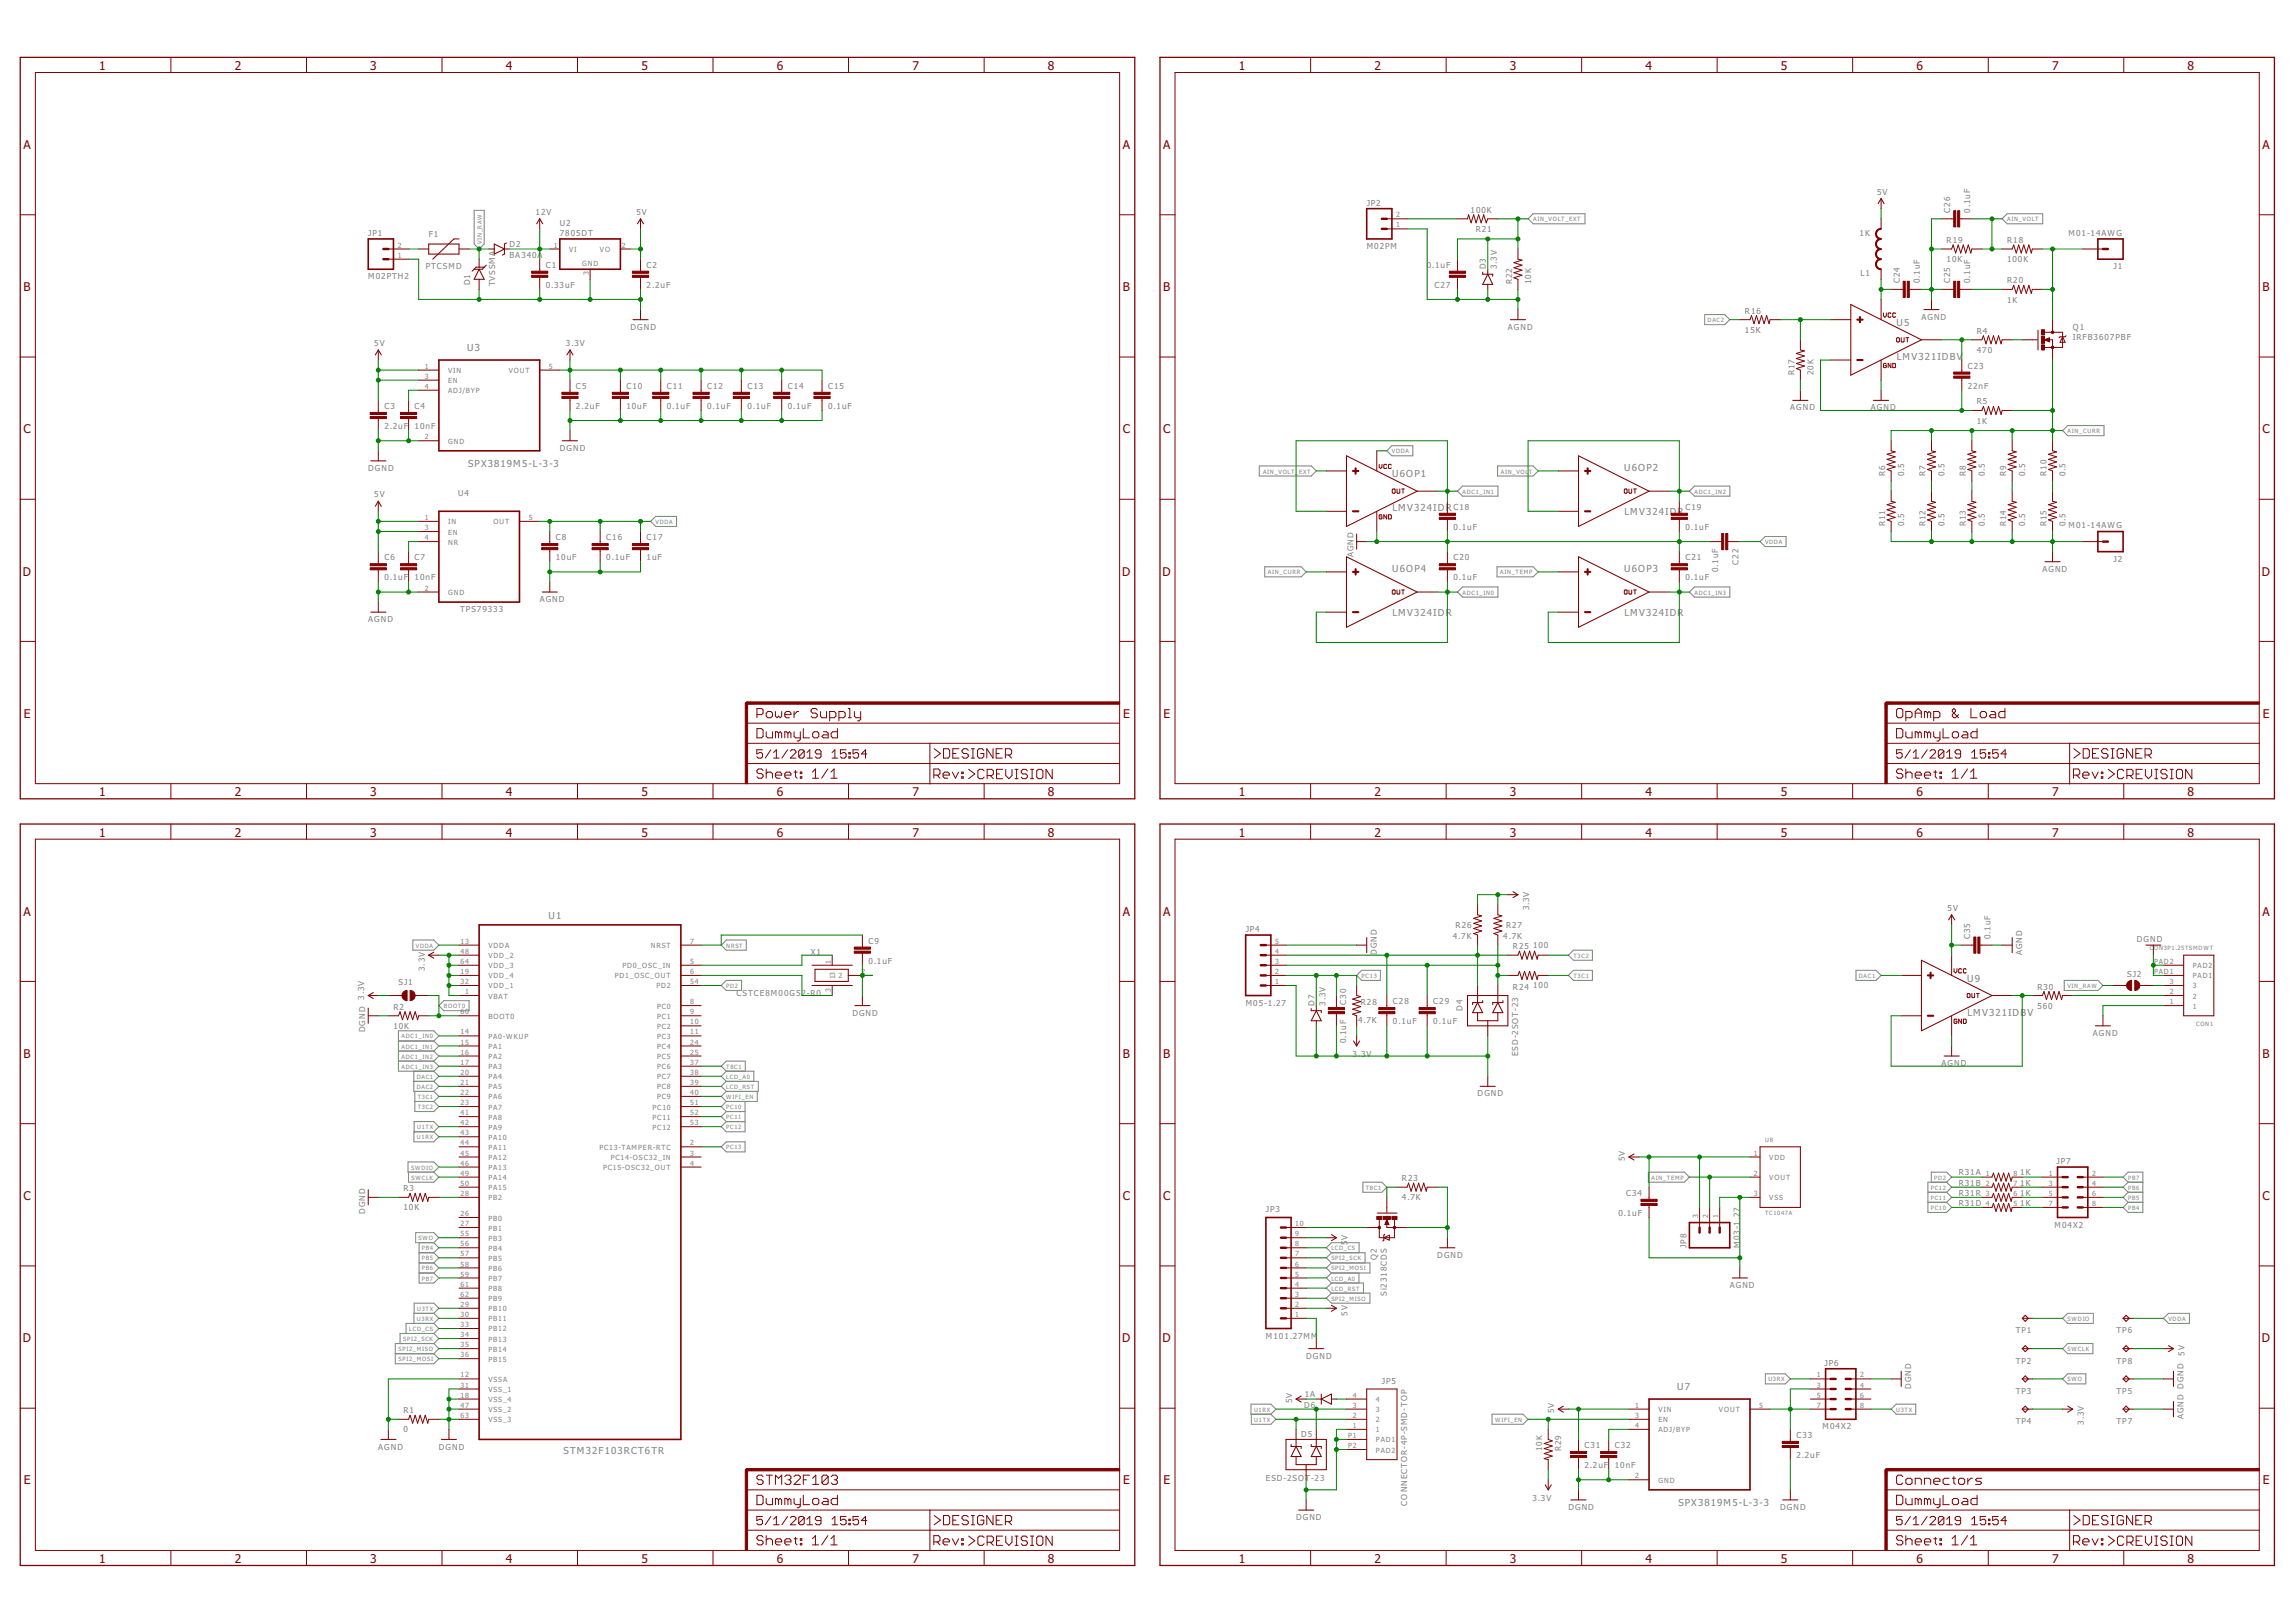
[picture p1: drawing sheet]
<svg xmlns="http://www.w3.org/2000/svg" width="420mm" height="297mm" viewBox="0 0 420 297" stroke-linecap="round" stroke-linejoin="round" font-family="sans-serif">
<defs><g id="words">
<g font-size="2.7" fill="#800000">
<text x="18.2" y="12.8">1</text>
<text x="43" y="12.8">2</text>
<text x="67.8" y="12.8">3</text>
<text x="92.6" y="12.8">4</text>
<text x="117.4" y="12.8">5</text>
<text x="142.2" y="12.8">6</text>
<text x="167" y="12.8">7</text>
<text x="191.8" y="12.8">8</text>
<text x="226.8" y="12.8">1</text>
<text x="251.6" y="12.8">2</text>
<text x="276.4" y="12.8">3</text>
<text x="301.2" y="12.8">4</text>
<text x="326.1" y="12.8">5</text>
<text x="350.9" y="12.8">6</text>
<text x="375.7" y="12.8">7</text>
<text x="400.5" y="12.8">8</text>
<text x="4.3" y="27.2">A</text>
<text x="205.6" y="27.2">A</text>
<text x="212.9" y="27.2">A</text>
<text x="414.2" y="27.2">A</text>
<text x="4.3" y="53.3">B</text>
<text x="205.6" y="53.3">B</text>
<text x="213" y="53.3">B</text>
<text x="414.2" y="53.3">B</text>
<text x="4.3" y="79.3">C</text>
<text x="205.6" y="79.3">C</text>
<text x="212.9" y="79.3">C</text>
<text x="414.2" y="79.3">C</text>
<text x="4.2" y="105.3">D</text>
<text x="205.5" y="105.3">D</text>
<text x="212.9" y="105.3">D</text>
<text x="414.1" y="105.3">D</text>
<text x="4.4" y="131.4">E</text>
<text x="205.6" y="131.4">E</text>
<text x="213" y="131.4">E</text>
<text x="414.3" y="131.4">E</text>
<text x="18.2" y="145.8">1</text>
<text x="43" y="145.8">2</text>
<text x="67.8" y="145.8">3</text>
<text x="92.6" y="145.8">4</text>
<text x="117.4" y="145.8">5</text>
<text x="142.2" y="145.8">6</text>
<text x="167" y="145.8">7</text>
<text x="191.8" y="145.8">8</text>
<text x="226.8" y="145.8">1</text>
<text x="251.6" y="145.8">2</text>
<text x="276.4" y="145.8">3</text>
<text x="301.2" y="145.8">4</text>
<text x="326.1" y="145.8">5</text>
<text x="350.9" y="145.8">6</text>
<text x="375.7" y="145.8">7</text>
<text x="400.5" y="145.8">8</text>
<text x="18.2" y="153.2">1</text>
<text x="43" y="153.2">2</text>
<text x="67.8" y="153.2">3</text>
<text x="92.6" y="153.2">4</text>
<text x="117.4" y="153.2">5</text>
<text x="142.2" y="153.2">6</text>
<text x="167" y="153.2">7</text>
<text x="191.8" y="153.2">8</text>
<text x="226.8" y="153.2">1</text>
<text x="251.6" y="153.2">2</text>
<text x="276.4" y="153.2">3</text>
<text x="301.2" y="153.2">4</text>
<text x="326.1" y="153.2">5</text>
<text x="350.9" y="153.2">6</text>
<text x="375.7" y="153.2">7</text>
<text x="400.5" y="153.2">8</text>
<text x="4.3" y="167.6">A</text>
<text x="205.6" y="167.6">A</text>
<text x="212.9" y="167.6">A</text>
<text x="414.2" y="167.6">A</text>
<text x="4.3" y="193.6">B</text>
<text x="205.6" y="193.6">B</text>
<text x="213" y="193.6">B</text>
<text x="414.2" y="193.6">B</text>
<text x="4.3" y="219.6">C</text>
<text x="205.6" y="219.6">C</text>
<text x="212.9" y="219.6">C</text>
<text x="414.2" y="219.6">C</text>
<text x="4.2" y="245.7">D</text>
<text x="205.5" y="245.7">D</text>
<text x="212.9" y="245.7">D</text>
<text x="414.1" y="245.7">D</text>
<text x="4.4" y="271.7">E</text>
<text x="205.6" y="271.7">E</text>
<text x="213" y="271.7">E</text>
<text x="414.3" y="271.7">E</text>
<text x="18.2" y="286.1">1</text>
<text x="43" y="286.1">2</text>
<text x="67.8" y="286.1">3</text>
<text x="92.6" y="286.1">4</text>
<text x="117.4" y="286.1">5</text>
<text x="142.2" y="286.1">6</text>
<text x="167" y="286.1">7</text>
<text x="191.8" y="286.1">8</text>
<text x="226.8" y="286.1">1</text>
<text x="251.6" y="286.1">2</text>
<text x="276.4" y="286.1">3</text>
<text x="301.2" y="286.1">4</text>
<text x="326.1" y="286.1">5</text>
<text x="350.9" y="286.1">6</text>
<text x="375.7" y="286.1">7</text>
<text x="400.5" y="286.1">8</text>
</g>
<g font-size="2.1" fill="#808080">
<text x="347.2" y="59.6">U5</text>
<text x="85.5" y="64.2">U3</text>
<text x="347.3" y="65.9">LMV321IDBV</text>
<text x="85.7" y="85.5">SPX3819M5-L-3-3</text>
<text x="254.9" y="87.3">U6OP1</text>
<text x="297.3" y="86.2">U6OP2</text>
<text x="254.9" y="93.5">LMV324IDR</text>
<text x="297.4" y="94.3">LMV324IDR</text>
<text x="254.9" y="104.7">U6OP4</text>
<text x="297.3" y="104.7">U6OP3</text>
<text x="254.9" y="112.7">LMV324IDR</text>
<text x="297.4" y="112.7">LMV324IDR</text>
<text x="100.4" y="168.2">U1</text>
<text x="360.1" y="179.6">U9</text>
<text x="360.2" y="185.9">LMV321IDBV</text>
<text x="307.1" y="254.4">U7</text>
<text x="103.2" y="266">STM32F103RCT6TR</text>
<text x="307.3" y="275.6">SPX3819M5-L-3-3</text>
</g>
<g font-size="1.8" fill="#808080">
<text x="343.6" y="35.6">5V</text>
<text x="98.1" y="39.3">12V</text>
<text x="102.5" y="41.4">U2</text>
<text x="116.5" y="39.3">5V</text>
<text x="250.2" y="37.6">JP2</text>
<text x="269.2" y="38.9">100K</text>
<text x="357" y="38.9" transform="rotate(-90 357 38.9)">C26</text>
<text x="360.7" y="38.9" transform="rotate(-90 360.7 38.9)">0.1uF</text>
<text x="67.4" y="43.2">JP1</text>
<text x="78.5" y="43.4">F1</text>
<text x="93.3" y="47.3">BA340A</text>
<text x="93.3" y="45.2">D2</text>
<text x="102.5" y="43.3">7805DT</text>
<text x="250.2" y="45.6">M02PM</text>
<text x="270.2" y="42.4">R21</text>
<text x="340.5" y="43.2">1K</text>
<text x="356.4" y="48">10K</text>
<text x="356.4" y="44.5">R19</text>
<text x="367.5" y="48">100K</text>
<text x="367.5" y="44.5">R18</text>
<text x="378.7" y="43.2">M01-14AWG</text>
<text x="67.4" y="51.1">M02PTH2</text>
<text x="77.9" y="49.3">PTCSMD</text>
<text x="86.1" y="52.2" transform="rotate(-90 86.1 52.2)">D1</text>
<text x="90.7" y="52.4" transform="rotate(-90 90.7 52.4)">TVSSMA</text>
<text x="99.9" y="52.7">0.33uF</text>
<text x="99.9" y="49">C1</text>
<text x="118.4" y="52.7">2.2uF</text>
<text x="118.4" y="49">C2</text>
<text x="261.2" y="49">0.1uF</text>
<text x="262.6" y="52.7">C27</text>
<text x="272" y="49.3" transform="rotate(-90 272 49.3)">D3</text>
<text x="274" y="49.3" transform="rotate(-90 274 49.3)">3.3V</text>
<text x="276.8" y="52" transform="rotate(-90 276.8 52)">R22</text>
<text x="280.3" y="52" transform="rotate(-90 280.3 52)">10K</text>
<text x="340.6" y="50.6">L1</text>
<text x="347.8" y="51.9" transform="rotate(-90 347.8 51.9)">C24</text>
<text x="351.5" y="51.9" transform="rotate(-90 351.5 51.9)">0.1uF</text>
<text x="357" y="51.9" transform="rotate(-90 357 51.9)">C25</text>
<text x="360.7" y="51.9" transform="rotate(-90 360.7 51.9)">0.1uF</text>
<text x="367.5" y="51.9">R20</text>
<text x="386.9" y="49.3">J1</text>
<text x="319.4" y="57.4">R16</text>
<text x="351.8" y="58.5">AGND</text>
<text x="367.5" y="55.4">1K</text>
<text x="68.5" y="63.3">5V</text>
<text x="103.6" y="63.3">3.3V</text>
<text x="115.4" y="60.3">DGND</text>
<text x="276.1" y="60.3">AGND</text>
<text x="319.4" y="60.9">15K</text>
<text x="361.9" y="64.6">470</text>
<text x="361.9" y="61.1">R4</text>
<text x="379.5" y="62.2">IRFB3607PBF</text>
<text x="379.5" y="60.3">Q1</text>
<text x="105.4" y="71.1">C5</text>
<text x="114.7" y="71.1">C10</text>
<text x="122.1" y="71.1">C11</text>
<text x="129.5" y="71.1">C12</text>
<text x="136.8" y="71.1">C13</text>
<text x="144.2" y="71.1">C14</text>
<text x="151.6" y="71.1">C15</text>
<text x="328.5" y="68.7" transform="rotate(-90 328.5 68.7)">R17</text>
<text x="332" y="68.7" transform="rotate(-90 332 68.7)">20K</text>
<text x="360.3" y="71.1">22nF</text>
<text x="360.3" y="67.5">C23</text>
<text x="70.4" y="74.8">C3</text>
<text x="75.9" y="74.8">C4</text>
<text x="105.4" y="74.8">2.2uF</text>
<text x="114.7" y="74.8">10uF</text>
<text x="122.1" y="74.8">0.1uF</text>
<text x="129.5" y="74.8">0.1uF</text>
<text x="136.8" y="74.8">0.1uF</text>
<text x="144.2" y="74.8">0.1uF</text>
<text x="151.6" y="74.8">0.1uF</text>
<text x="327.8" y="75.1">AGND</text>
<text x="342.5" y="75.1">AGND</text>
<text x="361.9" y="77.5">1K</text>
<text x="361.9" y="74">R5</text>
<text x="70.4" y="78.5">2.2uF 10nF</text>
<text x="102.5" y="82.5">DGND</text>
<text x="67.4" y="86.2">DGND</text>
<text x="345.1" y="87.1" transform="rotate(-90 345.1 87.1)">R6</text>
<text x="348.6" y="87.1" transform="rotate(-90 348.6 87.1)">0.5</text>
<text x="352.5" y="87.1" transform="rotate(-90 352.5 87.1)">R7</text>
<text x="356" y="87.1" transform="rotate(-90 356 87.1)">0.5</text>
<text x="359.9" y="87.1" transform="rotate(-90 359.9 87.1)">R8</text>
<text x="363.4" y="87.1" transform="rotate(-90 363.4 87.1)">0.5</text>
<text x="367.3" y="87.1" transform="rotate(-90 367.3 87.1)">R9</text>
<text x="370.8" y="87.1" transform="rotate(-90 370.8 87.1)">0.5</text>
<text x="374.7" y="87.1" transform="rotate(-90 374.7 87.1)">R10</text>
<text x="378.2" y="87.1" transform="rotate(-90 378.2 87.1)">0.5</text>
<text x="68.5" y="91">5V</text>
<text x="83.9" y="90.9">U4</text>
<text x="266.1" y="93.3">C18</text>
<text x="308.6" y="93.3">C19</text>
<text x="101.8" y="98.8">C8</text>
<text x="111" y="98.8">C16</text>
<text x="118.4" y="98.8">C17</text>
<text x="266.1" y="97">0.1uF</text>
<text x="308.6" y="97">0.1uF</text>
<text x="345.1" y="96.4" transform="rotate(-90 345.1 96.4)">R11</text>
<text x="348.6" y="96.4" transform="rotate(-90 348.6 96.4)">0.5</text>
<text x="352.5" y="96.4" transform="rotate(-90 352.5 96.4)">R12</text>
<text x="356" y="96.4" transform="rotate(-90 356 96.4)">0.5</text>
<text x="359.9" y="96.4" transform="rotate(-90 359.9 96.4)">R13</text>
<text x="363.4" y="96.4" transform="rotate(-90 363.4 96.4)">0.5</text>
<text x="367.3" y="96.4" transform="rotate(-90 367.3 96.4)">R14</text>
<text x="370.8" y="96.4" transform="rotate(-90 370.8 96.4)">0.5</text>
<text x="374.7" y="96.4" transform="rotate(-90 374.7 96.4)">R15</text>
<text x="378.2" y="96.4" transform="rotate(-90 378.2 96.4)">0.5</text>
<text x="378.7" y="96.7">M01-14AWG</text>
<text x="70.4" y="106.2">0.1uF 10nF</text>
<text x="70.4" y="102.5">C6</text>
<text x="75.9" y="102.5">C7</text>
<text x="101.8" y="102.5">10uF</text>
<text x="111" y="102.5">0.1uF</text>
<text x="118.4" y="102.5">1uF</text>
<text x="247.8" y="102" transform="rotate(-90 247.8 102)">AGND</text>
<text x="266.1" y="106.2">0.1uF</text>
<text x="266.1" y="102.5">C20</text>
<text x="308.6" y="106.2">0.1uF</text>
<text x="308.6" y="102.5">C21</text>
<text x="314.6" y="104.7" transform="rotate(-90 314.6 104.7)">0.1uF</text>
<text x="318.2" y="103.3" transform="rotate(-90 318.2 103.3)">C22</text>
<text x="373.9" y="104.7">AGND</text>
<text x="386.9" y="102.8">J2</text>
<text x="67.4" y="113.9">AGND</text>
<text x="84.3" y="112">TPS79333</text>
<text x="98.8" y="110.2">AGND</text>
<text x="279.9" y="166.6" transform="rotate(-90 279.9 166.6)">3.3V</text>
<text x="356.6" y="166.7">5V</text>
<text x="159" y="172.7">C9</text>
<text x="228.1" y="170.6">JP4</text>
<text x="266" y="171.9">4.7K</text>
<text x="266.5" y="169.8">R26</text>
<text x="275.2" y="171.9">4.7K</text>
<text x="275.7" y="169.8">R27</text>
<text x="277" y="173.7">R25</text>
<text x="280.7" y="173.5">100</text>
<text x="360.7" y="171.9" transform="rotate(-90 360.7 171.9)">C35</text>
<text x="364.4" y="171.9" transform="rotate(-90 364.4 171.9)">0.1uF</text>
<text x="391.2" y="172.4">DGND</text>
<text x="77.8" y="177.7" transform="rotate(-90 77.8 177.7)">3.3V</text>
<text x="148.4" y="174.8">X1</text>
<text x="159" y="176.4">0.1uF</text>
<text x="252.1" y="174.8" transform="rotate(-90 252.1 174.8)">DGND</text>
<text x="370.2" y="174.8" transform="rotate(-90 370.2 174.8)">AGND</text>
<text x="389.4" y="178.9">SJ2</text>
<text x="66.7" y="182.9" transform="rotate(-90 66.7 182.9)">3.3V</text>
<text x="72" y="184.8">R2</text>
<text x="73" y="180.4">SJ1</text>
<text x="134.9" y="182.2">CSTCE8M00G52-R0</text>
<text x="156" y="185.9">DGND</text>
<text x="228.1" y="184.1">M05-1.27</text>
<text x="240.6" y="184.1" transform="rotate(-90 240.6 184.1)">D7</text>
<text x="242.7" y="184.1" transform="rotate(-90 242.7 184.1)">3.3V</text>
<text x="246.4" y="183.9" transform="rotate(-90 246.4 183.9)">C30</text>
<text x="249.1" y="183.8">R28</text>
<text x="255" y="183.8">C28</text>
<text x="262.4" y="183.8">C29</text>
<text x="267.8" y="185" transform="rotate(-90 267.8 185)">D4</text>
<text x="277" y="181.1">R24</text>
<text x="280.7" y="180.9">100</text>
<text x="373" y="184.6">560</text>
<text x="373" y="181.1">R30</text>
<text x="66.9" y="188.9" transform="rotate(-90 66.9 188.9)">DGND</text>
<text x="72" y="188.3">10K</text>
<text x="246.4" y="191" transform="rotate(-90 246.4 191)">0.1uF</text>
<text x="248.6" y="187.2">4.7K</text>
<text x="255" y="187.5">0.1uF</text>
<text x="262.4" y="187.5">0.1uF</text>
<text x="383.2" y="189.6">AGND</text>
<text x="247.6" y="193.5">3.3V</text>
<text x="277.9" y="193.3" transform="rotate(-90 277.9 193.3)">ESD-2SOT-23</text>
<text x="355.5" y="195.1">AGND</text>
<text x="270.5" y="200.7">DGND</text>
<text x="297.5" y="212.5" transform="rotate(-90 297.5 212.5)">5V</text>
<text x="358.6" y="215.1">R31A</text>
<text x="369.9" y="215.1">1K</text>
<text x="376.5" y="213">JP7</text>
<text x="73.9" y="221.5">10K</text>
<text x="73.9" y="218">R3</text>
<text x="231.7" y="221.9">JP3</text>
<text x="256.7" y="219.7">4.7K</text>
<text x="256.7" y="216.2">R23</text>
<text x="297.7" y="218.9">C34</text>
<text x="358.6" y="217.1">R31B</text>
<text x="358.6" y="219">R31R</text>
<text x="358.6" y="220.8">R31D</text>
<text x="369.9" y="217.1">1K</text>
<text x="369.9" y="218.9">1K</text>
<text x="369.9" y="220.8">1K</text>
<text x="66.9" y="222.2" transform="rotate(-90 66.9 222.2)">DGND</text>
<text x="246.7" y="227.9" transform="rotate(-90 246.7 227.9)">5</text>
<text x="246.7" y="226.9" transform="rotate(-90 246.7 226.9)">V</text>
<text x="296.3" y="222.5">0.1uF</text>
<text x="376.1" y="224.7">M04X2</text>
<text x="252.1" y="230.6" transform="rotate(-90 252.1 230.6)">Q2</text>
<text x="263.1" y="230.2">DGND</text>
<text x="308.7" y="228.4" transform="rotate(-90 308.7 228.4)">JP8</text>
<text x="318.5" y="228.4" transform="rotate(-90 318.5 228.4)">M03-1.27</text>
<text x="253.9" y="237.1" transform="rotate(-90 253.9 237.1)">Si2318CDS</text>
<text x="316.7" y="235.7">AGND</text>
<text x="231.7" y="245">M101.27MM</text>
<text x="246.7" y="240.8" transform="rotate(-90 246.7 240.8)">5V</text>
<text x="369" y="244.1">TP1</text>
<text x="387.5" y="244.1">TP6</text>
<text x="239.1" y="248.7">DGND</text>
<text x="334" y="250">JP6</text>
<text x="369" y="249.6">TP2</text>
<text x="387.5" y="249.6">TP8</text>
<text x="400" y="248.2" transform="rotate(-90 400 248.2)">5V</text>
<text x="236.5" y="256.8" transform="rotate(-90 236.5 256.8)">5V</text>
<text x="238.8" y="257.7">D6</text>
<text x="238.9" y="255.7">1A</text>
<text x="253" y="253.3">JP5</text>
<text x="349.9" y="254.2" transform="rotate(-90 349.9 254.2)">DGND</text>
<text x="369" y="255.1">TP3</text>
<text x="387.5" y="255.1">TP5</text>
<text x="73.9" y="262.1">0</text>
<text x="73.9" y="258.7">R1</text>
<text x="238.2" y="262.9">D5</text>
<text x="284.6" y="258.6" transform="rotate(-90 284.6 258.6)">5V</text>
<text x="328.9" y="263.2">C33</text>
<text x="333.7" y="261.6">M04X2</text>
<text x="369" y="260.7">TP4</text>
<text x="381.5" y="260.8" transform="rotate(-90 381.5 260.8)">3.3V</text>
<text x="387.5" y="260.7">TP7</text>
<text x="399.8" y="259.7" transform="rotate(-90 399.8 259.7)">AGND DGND</text>
<text x="69.3" y="265.3">AGND</text>
<text x="80.3" y="265.3">DGND</text>
<text x="282.3" y="265.6" transform="rotate(-90 282.3 265.6)">10K</text>
<text x="285.8" y="265.6" transform="rotate(-90 285.8 265.6)">R29</text>
<text x="290.1" y="268.7">2.2uF 10nF</text>
<text x="290.1" y="265">C31</text>
<text x="295.6" y="265">C32</text>
<text x="328.9" y="266.9">2.2uF</text>
<text x="231.7" y="271">ESD-2SOT-23</text>
<text x="257.6" y="275.5" transform="rotate(-90 257.6 275.5)">CONNECTOR-4P-SMD-TOP</text>
<text x="280.6" y="274.7">3.3V</text>
<text x="237.3" y="278.2">DGND</text>
<text x="287.1" y="276.4">DGND</text>
<text x="325.9" y="276.4">DGND</text>
</g>
<g font-size="1.6" fill="#808080">
<text x="255.6" y="41.6">1</text>
<text x="255.6" y="39.8">2</text>
<text x="72.8" y="47.2">1</text>
<text x="72.8" y="45.3">2</text>
<text x="101.4" y="45.3">1</text>
<text x="104.2" y="46.1">VI</text>
<text x="109.8" y="46.1">VO</text>
<text x="113.8" y="45.3">2</text>
<text x="106.6" y="48.7">GND</text>
<text x="107.8" y="50.4" transform="rotate(-90 107.8 50.4)">3</text>
<text x="77.8" y="67.5">1</text>
<text x="77.8" y="69.3">3</text>
<text x="77.8" y="71.2">4</text>
<text x="82" y="68.3">VIN</text>
<text x="82" y="70.1">EN</text>
<text x="82" y="72">ADJ/BYP</text>
<text x="93.1" y="68.3">VOUT</text>
<text x="100.5" y="67.5">5</text>
<text x="77.8" y="80.4">2</text>
<text x="82" y="81.2">GND</text>
<text x="77.8" y="95.2">1</text>
<text x="82" y="96">IN</text>
<text x="90.4" y="96">OUT</text>
<text x="96.8" y="95.2">5</text>
<text x="77.8" y="98.9">4</text>
<text x="77.8" y="97">3</text>
<text x="82" y="99.7">NR</text>
<text x="82" y="97.8">EN</text>
<text x="77.8" y="108.1">2</text>
<text x="82" y="108.9">GND</text>
<text x="84.3" y="172.7">13</text>
<text x="89.4" y="173.5">VDDA</text>
<text x="119.2" y="173.5">NRST</text>
<text x="126.4" y="172.7">7</text>
<text x="233.4" y="172.7">5</text>
<text x="84.3" y="174.6">48</text>
<text x="84.3" y="176.4">64</text>
<text x="84.3" y="178.3">19</text>
<text x="89.4" y="175.4">VDD_2</text>
<text x="89.4" y="177.2">VDD_3</text>
<text x="89.4" y="179.1">VDD_4</text>
<text x="112.5" y="179.1">PD1_OSC_OUT</text>
<text x="114" y="177.2">PD0_OSC_IN</text>
<text x="126.4" y="176.4">5</text>
<text x="126.4" y="178.3">6</text>
<text x="152.1" y="176.4" transform="rotate(-90 152.1 176.4)">1</text>
<text x="152.9" y="179.2" transform="rotate(-90 152.9 179.2)">13</text>
<text x="153.5" y="179.1">2</text>
<text x="157.7" y="178.3">2</text>
<text x="233.4" y="178.3">2</text>
<text x="233.4" y="176.4">3</text>
<text x="233.4" y="174.6">4</text>
<text x="394.4" y="178.3">PAD1</text>
<text x="394.4" y="176.4">PAD2</text>
<text x="401.5" y="179.1">PAD1</text>
<text x="401.5" y="177.2">PAD2</text>
<text x="84.3" y="180.1">32</text>
<text x="84.3" y="185.6">60</text>
<text x="85.2" y="181.9">1</text>
<text x="89.4" y="180.9">VDD_1</text>
<text x="89.4" y="182.8">VBAT</text>
<text x="120.2" y="180.9">PD2</text>
<text x="120.3" y="184.6">PC0</text>
<text x="126.4" y="180.1">54</text>
<text x="126.4" y="183.8">8</text>
<text x="126.4" y="185.6">9</text>
<text x="152.1" y="181.5" transform="rotate(-90 152.1 181.5)">3</text>
<text x="233.4" y="180.1">1</text>
<text x="397.2" y="183.8">1</text>
<text x="397.2" y="181.9">2</text>
<text x="397.2" y="180.1">3</text>
<text x="401.5" y="184.6">1</text>
<text x="401.5" y="182.8">2</text>
<text x="401.5" y="180.9">3</text>
<text x="84.3" y="189.3">14</text>
<text x="84.3" y="191.2">15</text>
<text x="89.4" y="186.5">BOOT0</text>
<text x="89.4" y="190.1">PA0-WKUP</text>
<text x="89.4" y="192">PA1</text>
<text x="120.3" y="186.4">PC1</text>
<text x="120.3" y="188.3">PC2</text>
<text x="120.3" y="190.1">PC3</text>
<text x="120.3" y="192">PC4</text>
<text x="126.4" y="187.5">10</text>
<text x="126.4" y="189.3">11</text>
<text x="126.4" y="191.2">24</text>
<text x="84.3" y="193">16</text>
<text x="84.3" y="194.9">17</text>
<text x="84.3" y="196.7">20</text>
<text x="89.4" y="193.8">PA2</text>
<text x="89.4" y="195.7">PA3</text>
<text x="89.4" y="197.5">PA4</text>
<text x="120.3" y="193.8">PC5</text>
<text x="120.3" y="195.7">PC6</text>
<text x="120.3" y="197.5">PC7</text>
<text x="126.4" y="193">25</text>
<text x="126.4" y="194.9">37</text>
<text x="126.4" y="196.7">38</text>
<text x="84.3" y="198.6">21</text>
<text x="84.3" y="200.4">22</text>
<text x="84.3" y="202.3">23</text>
<text x="89.4" y="199.4">PA5</text>
<text x="89.4" y="201.2">PA6</text>
<text x="89.4" y="203.1">PA7</text>
<text x="119.5" y="203.1">PC10</text>
<text x="120.3" y="199.4">PC8</text>
<text x="120.3" y="201.2">PC9</text>
<text x="126.4" y="198.6">39</text>
<text x="126.4" y="200.4">40</text>
<text x="126.4" y="202.3">51</text>
<text x="84.3" y="204.1">41</text>
<text x="84.3" y="205.9">42</text>
<text x="84.3" y="207.8">43</text>
<text x="84.3" y="209.6">44</text>
<text x="89.4" y="204.9">PA8</text>
<text x="89.4" y="206.8">PA9</text>
<text x="89.4" y="208.6">PA10</text>
<text x="119.5" y="204.9">PC11</text>
<text x="119.5" y="206.8">PC12</text>
<text x="126.4" y="204.1">52</text>
<text x="126.4" y="205.9">53</text>
<text x="126.4" y="209.6">2</text>
<text x="84.3" y="211.5">45</text>
<text x="84.3" y="213.3">46</text>
<text x="84.3" y="215.2">49</text>
<text x="89.4" y="210.5">PA11</text>
<text x="89.4" y="212.3">PA12</text>
<text x="89.4" y="214.1">PA13</text>
<text x="89.4" y="216">PA14</text>
<text x="109.7" y="210.4">PC13-TAMPER-RTC</text>
<text x="110.4" y="214.1">PC15-OSC32_OUT</text>
<text x="111.8" y="212.3">PC14-OSC32_IN</text>
<text x="126.4" y="211.5">3</text>
<text x="126.4" y="213.3">4</text>
<text x="321.1" y="211.5">1</text>
<text x="321.1" y="215.2">2</text>
<text x="323.9" y="212.3">VDD</text>
<text x="323.9" y="216">VOUT</text>
<text x="363.6" y="215.2">1</text>
<text x="368.6" y="215.2">8</text>
<text x="375.1" y="215.2">1</text>
<text x="383" y="215.2">2</text>
<text x="84.3" y="217">50</text>
<text x="84.3" y="218.9">28</text>
<text x="89.4" y="217.8">PA15</text>
<text x="89.4" y="219.7">PB2</text>
<text x="321.1" y="218.9">3</text>
<text x="323.9" y="219.7">VSS</text>
<text x="363.6" y="217">2</text>
<text x="363.6" y="218.9">3</text>
<text x="363.6" y="220.7">4</text>
<text x="368.6" y="217">7</text>
<text x="368.6" y="218.9">6</text>
<text x="368.6" y="220.7">5</text>
<text x="375.1" y="217">3</text>
<text x="375.1" y="218.9">5</text>
<text x="375.1" y="220.7">7</text>
<text x="383" y="217">4</text>
<text x="383" y="218.9">6</text>
<text x="383" y="220.7">8</text>
<text x="84.3" y="222.6">26</text>
<text x="84.3" y="224.4">27</text>
<text x="84.3" y="226.3">55</text>
<text x="89.4" y="223.4">PB0</text>
<text x="89.4" y="225.2">PB1</text>
<text x="89.4" y="227.1">PB3</text>
<text x="237.1" y="226.3">9</text>
<text x="237.1" y="224.4">10</text>
<text x="310.9" y="223" transform="rotate(-90 310.9 223)">3</text>
<text x="312.7" y="223" transform="rotate(-90 312.7 223)">2</text>
<text x="314.6" y="223" transform="rotate(-90 314.6 223)">1</text>
<text x="84.3" y="228.1">56</text>
<text x="84.3" y="229.9">57</text>
<text x="84.3" y="231.8">58</text>
<text x="84.3" y="233.6">59</text>
<text x="89.4" y="228.9">PB4</text>
<text x="89.4" y="230.8">PB5</text>
<text x="89.4" y="232.6">PB6</text>
<text x="237.1" y="233.6">5</text>
<text x="237.1" y="231.8">6</text>
<text x="237.1" y="229.9">7</text>
<text x="237.1" y="228.1">8</text>
<text x="84.3" y="235.5">61</text>
<text x="84.3" y="237.3">62</text>
<text x="84.3" y="239.2">29</text>
<text x="89.4" y="234.5">PB7</text>
<text x="89.4" y="236.3">PB8</text>
<text x="89.4" y="238.1">PB9</text>
<text x="89.4" y="240">PB10</text>
<text x="237.1" y="239.2">2</text>
<text x="237.1" y="237.3">3</text>
<text x="237.1" y="235.5">4</text>
<text x="84.3" y="241">30</text>
<text x="84.3" y="242.9">33</text>
<text x="84.3" y="244.7">34</text>
<text x="89.4" y="241.8">PB11</text>
<text x="89.4" y="243.7">PB12</text>
<text x="89.4" y="245.5">PB13</text>
<text x="237.1" y="241">1</text>
<text x="84.3" y="246.6">35</text>
<text x="84.3" y="248.4">36</text>
<text x="89.4" y="247.4">PB14</text>
<text x="89.4" y="249.2">PB15</text>
<text x="84.3" y="254">31</text>
<text x="84.3" y="255.8">18</text>
<text x="84.3" y="252.1">12</text>
<text x="84.3" y="257.6">47</text>
<text x="89.4" y="254.8">VSS_1</text>
<text x="89.4" y="256.6">VSS_4</text>
<text x="89.4" y="252.9">VSSA</text>
<text x="247.7" y="255.8">4</text>
<text x="247.7" y="257.6">3</text>
<text x="251.9" y="256.6">4</text>
<text x="299.4" y="257.6">1</text>
<text x="322.1" y="257.6">5</text>
<text x="332.6" y="252.1">1</text>
<text x="332.6" y="254">3</text>
<text x="332.6" y="255.8">5</text>
<text x="332.6" y="257.6">7</text>
<text x="340.5" y="252.1">2</text>
<text x="340.5" y="254">4</text>
<text x="340.5" y="255.8">6</text>
<text x="340.5" y="257.6">8</text>
<text x="84.3" y="259.5">63</text>
<text x="89.4" y="258.5">VSS_2</text>
<text x="89.4" y="260.3">VSS_3</text>
<text x="246.8" y="263.2">P1</text>
<text x="247.7" y="259.5">2</text>
<text x="247.7" y="261.3">1</text>
<text x="251.9" y="258.4">3</text>
<text x="251.9" y="260.3">2</text>
<text x="251.9" y="262.1">1</text>
<text x="251.9" y="264">PAD1</text>
<text x="299.4" y="259.5">3</text>
<text x="299.4" y="261.3">4</text>
<text x="303.6" y="258.5">VIN</text>
<text x="303.6" y="260.3">EN</text>
<text x="303.6" y="262.1">ADJ/BYP</text>
<text x="314.7" y="258.4">VOUT</text>
<text x="246.8" y="265">P2</text>
<text x="251.9" y="265.8">PAD2</text>
<text x="299.4" y="270.6">2</text>
<text x="303.6" y="271.4">GND</text>
</g>
<g font-size="1.3" fill="#808080">
<text x="280.7" y="40.5">AIN_VOLT_EXT</text>
<text x="367.5" y="40.5">AIN_VOLT</text>
<text x="88.2" y="44.7" transform="rotate(-90 88.2 44.7)">VIN_RAW</text>
<text x="312.6" y="59">DAC2</text>
<text x="254.8" y="83">VDDA</text>
<text x="378.5" y="79.3">AIN_CURR</text>
<text x="231.2" y="86.7">AIN_VOLT_EXT</text>
<text x="274.8" y="86.7">AIN_VOL</text>
<text x="279.9" y="86.7">T</text>
<text x="120" y="95.9">VDDA</text>
<text x="267.7" y="90.4">ADC1_IN1</text>
<text x="310.2" y="90.4">ADC1_IN2</text>
<text x="323.1" y="99.6">VDDA</text>
<text x="232.1" y="105.1">AIN_CURR</text>
<text x="274.6" y="105.1">AIN_TEMP</text>
<text x="267.7" y="108.8">ADC1_IN0</text>
<text x="310.2" y="108.8">ADC1_IN3</text>
<text x="76.1" y="173.4">VDDA</text>
<text x="133" y="173.4">NRST</text>
<text x="393.6" y="173.9">CON3P1.25TSMDWT</text>
<text x="249.3" y="179">PC13</text>
<text x="288.1" y="179">T3C1</text>
<text x="288.1" y="175.3">T3C2</text>
<text x="340.3" y="179">DAC1</text>
<text x="81.3" y="184.5">BOOT0</text>
<text x="133" y="180.8">PD2</text>
<text x="378.5" y="180.8">VIN_RAW</text>
<text x="73.5" y="190.1">ADC1_IN0</text>
<text x="73.5" y="191.9">ADC1_IN1</text>
<text x="402" y="187.8">CON1</text>
<text x="73.5" y="193.8">ADC1_IN2</text>
<text x="73.5" y="195.6">ADC1_IN3</text>
<text x="76.3" y="197.4">DAC1</text>
<text x="133" y="195.6">T8C1</text>
<text x="133" y="197.4">LCD_A0</text>
<text x="76.3" y="199.3">DAC2</text>
<text x="76.5" y="201.1">T3C1</text>
<text x="76.5" y="203">T3C2</text>
<text x="133" y="199.3">LCD_RST</text>
<text x="133" y="201.1">WIFI_EN</text>
<text x="133" y="203">PC10</text>
<text x="76.3" y="208.5">U1RX</text>
<text x="76.4" y="206.7">U1TX</text>
<text x="133" y="204.8">PC11</text>
<text x="133" y="206.7">PC12</text>
<text x="323.1" y="209">U8</text>
<text x="75.3" y="214.1">SWDIO</text>
<text x="75.4" y="215.9">SWCLK</text>
<text x="133" y="210.4">PC13</text>
<text x="302.3" y="215.9">AIN_TEMP</text>
<text x="354.1" y="215.9">PD2</text>
<text x="389.6" y="215.9">PB7</text>
<text x="250" y="217.8">T8C1</text>
<text x="353.5" y="221.4">PC10</text>
<text x="353.5" y="219.6">PC11</text>
<text x="353.5" y="217.8">PC12</text>
<text x="389.6" y="221.4">PB4</text>
<text x="389.6" y="219.6">PB5</text>
<text x="389.6" y="217.7">PB6</text>
<text x="76.6" y="227">SWO</text>
<text x="323.1" y="222.5">TC1047A</text>
<text x="77.2" y="228.8">PB4</text>
<text x="77.2" y="230.7">PB5</text>
<text x="77.2" y="232.5">PB6</text>
<text x="243.7" y="230.7">SPI2_SCK</text>
<text x="243.7" y="232.5">SPI2_MOSI</text>
<text x="243.7" y="228.8">LCD_CS</text>
<text x="76.4" y="239.9">U3TX</text>
<text x="77.2" y="234.4">PB7</text>
<text x="243.7" y="238.1">SPI2_MISO</text>
<text x="243.7" y="234.4">LCD_A0</text>
<text x="243.7" y="236.2">LCD_RST</text>
<text x="73.8" y="245.4">SPI2_SCK</text>
<text x="74.9" y="243.6">LCD_CS</text>
<text x="76.3" y="241.8">U3RX</text>
<text x="378.5" y="241.7">SWDIO</text>
<text x="397" y="241.7">VDDA</text>
<text x="73" y="247.3">SPI2_MISO</text>
<text x="73" y="249.1">SPI2_MOSI</text>
<text x="378.5" y="247.3">SWCLK</text>
<text x="323.7" y="252.8">U3RX</text>
<text x="378.5" y="252.8">SWO</text>
<text x="229.6" y="258.4">U1RX</text>
<text x="229.6" y="260.2">U1TX</text>
<text x="273.7" y="260.2">WIFI_EN</text>
<text x="347.1" y="258.4">U3TX</text>
</g>
</g></defs>
<g fill="none" stroke="#808080" stroke-width=".19">
<path d="M86.8 38.5h1.8v6.2l-.9 .9-.9-.9zM280.7 39.1h9.5v1.9h-9.5l-.9-1zM367.5 39.1h6.5v1.9h-6.5l-1-1zM312.1 57.6h3.7l.9 .9-.9 .9h-3.7zM377.6 78.8l.9-.9h6.7v1.8h-6.7zM119.1 95.4l.9-.9h3.9v1.9h-3.9zM230.5 85.3h9.6l.9 .9-.9 .9h-9.6zM253.9 82.5l.9-.9h3.9v1.8h-3.9zM266.8 89.9l1-.9h6.4v1.8h-6.4zM274.2 85.3h6.5l.9 .9-.9 .9h-6.5zM310.2 89h6.5v1.8h-6.5l-.9-.9zM322.2 99.1l1-.9h3.8v1.8h-3.8z"/>
<path d="M231.5 103.7h6.7l.9 1-.9 .9h-6.7zM266.8 108.4l1-1h6.4v1.9h-6.4zM274.1 103.7h6.6l.9 1-.9 .9h-6.6zM310.2 107.4h6.5v1.9h-6.5l-.9-.9zM75.6 172h3.8l.9 1-.9 .9h-3.8zM132 173l1-1h3.6v1.9h-3.6zM133 179.4h2.8v1.9h-2.8l-1-.9zM249.3 177.6h3.4v1.8h-3.4l-.9-.9zM287.1 174.8l1-.9h3.4v1.8h-3.4zM288.1 177.6h3.4v1.8h-3.4l-1-.9zM339.8 177.6h3.7l.9 .9-.9 .9h-3.7zM377.9 179.4h6.2l.9 1-.9 .9h-6.2z"/>
<path d="M72.9 194.2h6.5M72.9 190.5h6.5M72.9 192.4h6.5M75.8 197.9h3.6M75.8 196v3.7h3.6M75.9 199.7v3.7h3.5l.9-.9-.9-.9M79.4 196l.9 1-.9 .9M79.4 190.5l.9-.9-.9-.9h-6.5v7.3h6.5M79.4 197.9l.9 .9-.9 .9M79.4 199.7l.9 1-.9 .9M79.4 190.5l.9 .9-.9 1M79.4 192.4l.9 .9-.9 .9"/>
<path d="M79.4 194.2l.9 .9-.9 .9M81.3 183.1h4.6v1.9h-4.6l-1-1zM133 197.9h5.8v1.8h-5.8M133 196h5v1.9M133 196l-1-.9 1-.9h3.4v1.8M133 196l-1 1 1 .9M133 197.9l-1 .9 1 .9M133 199.7l-1 1 1 .9M138.6 199.7v1.9h-5.6M74.7 212.7h4.7l.9 .9-.9 .9h-4.7zM74.8 214.5v1.9h4.6l.9-1-.9-.9M75.8 207.1h3.6l.9 .9-.9 1h-3.6z"/>
<path d="M75.8 207.1v-1.8h3.6l.9 .9-.9 .9M75.9 201.6h3.5M132 209.9l1-.9h3.4v1.8h-3.4zM133 203.4h3.4M133 205.3h3.4M133 201.6l-1 .9 1 .9M133 203.4l-1 1 1 .9M136.4 201.6v5.5h-3.4l-1-.9 1-.9M249.5 216.4h3.5l.9 .9-.9 .9h-3.5zM301.8 214.5h6.6l.9 .9-.9 1h-6.6zM353 218.2h3.4M353.6 216.4v-1.9h2.8l.9 .9-.9 1"/>
<path d="M356.4 216.4h-3.4v5.5h3.4l.9-.9-.9-1M356.4 218.2l.9 .9-.9 .9M356.4 216.4l.9 .9-.9 .9M389.6 218.2h2.7M389.6 216.4h2.7M389.6 216.4l-.9-1 .9-.9h2.7v7.4h-2.7l-.9-.9 .9-1M389.6 218.2l-.9 .9 .9 .9M389.6 216.4l-.9 .9 .9 .9M76.1 225.6h3.3l.9 .9-.9 .9h-3.3zM76.7 229.3h2.7M76.7 231.1h2.7M76.7 233h2.7"/>
<path d="M76.7 227.4v7.4h2.7l.9-.9-.9-.9M79.4 231.1l.9 1-.9 .9M79.4 227.4l.9 1-.9 .9M79.4 229.3l.9 .9-.9 .9M242.8 237.6l1-.9h7v1.8h-7zM243.8 229.3l-1-.9 1-1h5v1.9M243.8 229.3l-1 .9 1 .9M243.8 229.3h6.1v1.8M243.8 231.1h7v1.9h-7M243.8 231.1l-1 1 1 .9M243.8 233l-1 .9 1 .9M243.8 234.8h5.8v1.9"/>
<path d="M243.8 234.8l-1 1 1 .9M248.8 233v1.8M353 220h3.4M389.6 220h2.7M72.4 247.8h7M75.8 240.4v-1.9h3.6l.9 .9-.9 1M79.4 240.4h-3.6v1.8M79.4 240.4l.9 .9-.9 .9M79.4 242.2h-5.1v1.9M79.4 244.1l.9 .9-.9 .9M79.4 245.9h-7v3.7h7l.9-.9-.9-.9M79.4 244.1h-6.2v1.8"/>
<path d="M79.4 245.9l.9 .9-.9 1M79.4 242.2l.9 .9-.9 1M229 257h3.7l.9 .9-.9 .9h-3.7zM229.1 258.8v1.9h3.6l.9-.9-.9-1M273.2 258.8h5.6l1 1-1 .9h-5.6zM323.2 251.4h3.6l1 1-1 .9h-3.6zM346.2 257.9l1-.9h3.5v1.8h-3.5zM377.6 252.4l.9-1h3.4v1.9h-3.4zM377.6 241.3l.9-.9h4.7v1.8h-4.7zM378.5 245.9h4.7v1.9h-4.7l-.9-1zM396.1 241.3l.9-.9h3.8v1.8h-3.8z"/>
</g>
<g fill="none" stroke="#800000" stroke-width=".18">
<path d="M6.5 13.3h198.5v130.1h-198.5zM31.3 10.5v2.8M56.1 10.5v2.8M80.9 10.5v2.8M105.7 10.5v2.8M130.5 10.5v2.8M155.3 10.5v2.8M180.2 10.5v2.8M215.1 13.3h198.5v130.1h-198.5zM239.9 10.5v2.8M264.8 10.5v2.8M289.6 10.5v2.8"/>
<path d="M314.4 10.5v2.8M339.2 10.5v2.8M364 10.5v2.8M388.8 10.5v2.8M3.7 39.3h2.8M205 39.3h2.8M212.4 39.3h2.7M344.4 36.3v1.9M413.6 39.3h2.8M71.1 45.6h3.7M71.1 47.4h3.7M76.6 45.6h1.9"/>
<path d="M84 45.6h1.9M87.7 47.4v1.5M87.7 51.1v1.9M89.6 45.6h.9M92.4 45.6h.9M98.8 40v1.9M98.8 47.4v2.2M98.8 50.8v2.2M100.6 45.6h1.9M108 49.3v1.8M113.6 45.6h1.8M117.3 40v1.9"/>
<path d="M117.3 47.4v2.2M117.3 50.8v2.2M117.3 56.7v1.8M253.9 40h3.7M253.9 41.9h3.7M266.8 40h1.9l.2-.7 .4 1.5 .5-1.5 .4 1.5 .5-1.5 .5 1.5 .4-1.5 .5 1.5 .3-.8h1.8M266.8 47.4v2.2M266.8 50.8v2.2M272.4 49.3v.9M272.4 52v1M277.9 45.6v1.8l.7 .2-1.4 .5 1.4 .4-1.4 .5 1.4 .4-1.4 .5 1.4 .5-1.4 .4 .7 .3v1.9M277.9 56.7v1.8"/>
<path d="M318.5 58.5h1.9l.3-.7 .4 1.4 .5-1.4 .4 1.4 .5-1.4 .5 1.4 .4-1.4 .5 1.4 .2-.7h1.8M335.2 58.5h3.6M344.4 40v1.9M344.4 49.3v1.8M344.4 54.8v3.7M344.8 57.3v.5l.3 .3 .2-.3v-.5M346.2 57.4l-.1-.1-.4 .1v.5l.1 .2 .4-.2M346.2 53h2.2M347 57.4l-.1-.1-.4 .1v.5l.1 .2 .4-.2M349.5 53h2.3M353.6 54.8v1.9M355.5 45.6h1.8l.3-.8 .4 1.5 .5-1.5 .5 1.5 .4-1.5 .5 1.5 .4-1.5 .5 1.5 .2-.7h1.8"/>
<path d="M355.5 53h2.2M355.5 40h2.2M358.8 53h2.2M358.8 40h2.2M366.5 45.6h1.9l.3-.8 .4 1.5 .5-1.5 .4 1.5 .5-1.5 .5 1.5 .4-1.5 .5 1.5 .2-.7h1.8M366.5 53h1.9l.3-.8 .4 1.5 .5-1.5 .4 1.5 .5-1.5 .5 1.5 .4-1.5 .5 1.5 .2-.7h1.8M375.8 58.5v2.3M381.3 45.6h3.7M3.7 65.3h2.8M69.3 64.1v1.8M69.3 73.3v2.2M69.3 76.6v2.2"/>
<path d="M74.8 73.3v2.2M74.8 76.6v2.2M76.6 67.7h3.7M76.6 69.6h3.7M76.6 71.4h3.7M98.8 67.7h3.7M104.4 64.1v1.8M104.4 69.6v2.2M104.4 72.9v2.2M104.4 78.8v1.9M113.6 69.6v2.2M113.6 72.9v2.2"/>
<path d="M121 69.6v2.2M121 72.9v2.2M128.4 69.6v2.2M128.4 72.9v2.2M135.7 69.6v2.2M135.7 72.9v2.2M143.1 69.6v2.2M143.1 72.9v2.2M150.5 69.6v2.2M150.5 72.9v2.2M205 65.3h2.8M212.4 65.3h2.7"/>
<path d="M329.6 62.2v1.9l.7 .1-1.4 .5 1.4 .5-1.4 .4 1.4 .5-1.4 .4 1.4 .5-1.4 .5 .7 .2v1.9M329.6 71.4v1.9M335.2 65.9h3.6M344.4 65.9v3.7M344.4 71.4v1.9M345.3 66.7l-.1-.2h-.2l-.2 .2v.5l.2 .1 .3-.1v-.3h-.2M346.2 66.5v.8l-.5-.8v.8M346.5 66.5h.4l.1 .2v.5l-.1 .1h-.4zM347.2 61.9l.1-.1 .4 .1v.6l-.1 .1-.4-.1zM348.1 61.8v.7l.1 .1 .4-.1v-.7M348.9 61.8h.5M349.2 61.8v.8"/>
<path d="M351.8 62.2h3.7M359.2 65.9v2.2M359.2 69.2v2.2M361 62.2h1.8l.3-.8 .5 1.5 .4-1.5 .5 1.5 .5-1.5 .4 1.5 .5-1.5 .5 1.5 .1-.7h1.9M361 75.1h1.8l.3-.7 .5 1.5 .4-1.5 .5 1.5 .5-1.5 .4 1.5 .5-1.5 .5 1.5 .1-.8h1.9M370.2 62.2h2.8M374.3 62.2l.9-.4v.8zM374.3 60.8h3.3v2.8h-3.3M375.1 62.2h.7v3.7M377.6 61.6l.5 1.1h-1zM378.2 61.4l-.1 .2h-1l-.1 .2M413.6 65.3h2.8"/>
<path d="M3.7 91.4h2.8M69.3 82.5v1.8M69.3 91.7v1.9M76.6 80.7h3.7M76.6 99.1h3.7M76.6 95.4h3.7M76.6 97.3h3.7M95.1 95.4h3.7M100.6 97.3v2.2M109.9 97.3v2.2M117.3 97.3v2.2M205 91.4h2.8"/>
<path d="M212.4 91.4h2.7M242.8 86.2h3.7M242.8 93.6h3.7M248.4 99.1h1.8M252.1 82.5v3.7M252.1 93.6v3.7M252.5 85v.5l.3 .2 .2-.2v-.5M253 94.3l-.1-.1-.4 .1v.5l.1 .2 .4-.2v-.2h-.2M253.9 94.2v.8l-.6-.8v.8M253.9 85.1l-.2-.1-.4 .1v.5l.2 .1 .4-.1M254.2 94.2h.4l.1 .1v.5l-.1 .2h-.4zM254.7 85.1l-.1-.1-.4 .1v.5l.1 .1 .4-.1"/>
<path d="M255 89.5h.3l.1 .1v.5l-.1 .2-.4-.2v-.5zM255.8 89.5v.6l.1 .2 .4-.2v-.6M256.6 89.5h.5M256.9 89.5v.8M259.4 89.9h3.7M265 91.7v2.3M265 95.1v2.2M285.3 86.2h3.7M285.3 93.6h3.7M297.5 89.5h.3l.1 .1v.5l-.1 .2-.4-.2v-.5zM298.2 89.5v.6l.1 .2 .4-.2v-.6M299.1 89.5h.5"/>
<path d="M299.3 89.5v.8M301.9 89.9h3.7M307.4 91.7v2.3M307.4 95.1v2.2M313 99.1h2.2M316.3 99.1h2.2M346.2 80.7v1.8l.8 .2-1.5 .4 1.5 .5-1.5 .5 1.5 .4-1.5 .5 1.5 .4-1.5 .5 .7 .3v1.9M346.2 89.9v1.8l.8 .2-1.5 .5 1.5 .4-1.5 .5 1.5 .5-1.5 .4 1.5 .5-1.5 .4 .7 .3v1.9M353.6 80.7v1.8l.8 .2-1.5 .4 1.5 .5-1.5 .5 1.5 .4-1.5 .5 1.5 .4-1.5 .5 .7 .3v1.9M353.6 89.9v1.8l.8 .2-1.5 .5 1.5 .4-1.5 .5 1.5 .5-1.5 .4 1.5 .5-1.5 .4 .7 .3v1.9M361 80.7v1.8l.7 .2-1.4 .4 1.4 .5-1.4 .5 1.4 .4-1.4 .5 1.4 .4-1.4 .5 .7 .3v1.9M361 89.9v1.8l.7 .2-1.4 .5 1.4 .4-1.4 .5 1.4 .5-1.4 .4 1.4 .5-1.4 .4 .7 .3v1.9"/>
<path d="M368.4 80.7v1.8l.7 .2-1.5 .4 1.5 .5-1.5 .5 1.5 .4-1.5 .5 1.5 .4-1.5 .5 .8 .3v1.9M368.4 89.9v1.8l.7 .2-1.5 .5 1.5 .4-1.5 .5 1.5 .5-1.5 .4 1.5 .5-1.5 .4 .8 .3v1.9M375.8 80.7v1.8l.7 .2-1.5 .4 1.5 .5-1.5 .5 1.5 .4-1.5 .5 1.5 .4-1.5 .5 .8 .3v1.9M375.8 89.9v1.8l.7 .2-1.5 .5 1.5 .4-1.5 .5 1.5 .5-1.5 .4 1.5 .5-1.5 .4 .8 .3v1.9M381.3 99.1h3.7M413.6 91.4h2.8M3.7 117.4h2.8M69.3 101v2.2M69.3 104.3v2.2M69.3 110.2v1.8M74.8 101v2.2M74.8 104.3v2.2"/>
<path d="M76.6 108.4h3.7M100.6 100.6v2.2M100.6 106.5v1.9M109.9 100.6v2.2M117.3 100.6v2.2M205 117.4h2.8M212.4 117.4h2.7M242.8 104.7h3.7M242.8 112h3.7M254.9 108.1l.1-.1 .4 .1v.5l-.1 .1-.4-.1zM255.8 108v.6l.1 .1 .4-.1v-.6M256.6 108h.5"/>
<path d="M256.9 108v.7M259.4 108.4h3.7M265 101v2.2M265 104.3v2.2M285.3 104.7h3.7M285.3 112h3.7M297.4 108.1l.1-.1 .4 .1v.5l-.1 .1-.4-.1zM298.2 108v.6l.1 .1 .4-.1v-.6M299.1 108h.5M299.3 108v.7M301.9 108.4h3.7M307.4 101v2.2"/>
<path d="M307.4 104.3v2.2M375.8 101v1.8M413.6 117.4h2.8M136.7 139.7h68.3M136.7 136h68.3M136.7 132.4h68.3M138.6 130.8h.8l.3-.3v-.6l-.3-.2h-.8v1.7M138.6 133.3h.8l.3 .3v1.2l-.3 .2h-.8zM139.6 137.2h-1v.8l.5-.3h.2l.3 .3v.5l-.3 .2h-.5l-.2-.2M140.3 133.9v.9l.3 .2h.8v-1.1M140.6 130.2h.5l.3 .3v.6l-.3 .3h-.5l-.3-.3v-.6zM141.1 137.2l-1 1.5"/>
<path d="M141.6 138.7h1M141.6 137.7l.5-.5v1.5M142 130.2v.9l.3 .3 .2-.3 .3 .3 .3-.3v-.9M142.5 134.2l.3-.3 .3 .3v.8M142.5 134.2l-.2-.3h-.3v1.1M142.5 134.2v.8M143.7 130.8h1.1v-.3l-.3-.3h-.5l-.3 .3v.6l.3 .3h.5M144.2 137.2l-1 1.5M144.3 134.2l-.3-.3h-.3v1.1M144.3 134.2v.8M144.3 134.2l.2-.3 .3 .3v.8M144.7 137.5l.2-.3h.6l.2 .3v.2l-1 1h1"/>
<path d="M145.4 133.9v.9l.2 .2h.9M145.4 130.2v1.2M146.2 130.2h-.3l-.5 .6M146.5 133.9v1.4l-.3 .3h-.3M147.1 133.3v1.7h1.1M147.2 137.5l-.2-.3h-.5l-.3 .3v1M147.2 137.5v1l-.2 .2h-.5l-.3-.2M147.2 137.5l-1 1M147.7 138.7h1.1M147.7 137.7l.6-.5v1.5M148.8 134.2l.3-.3h.5l.3 .3v.6l-.3 .2h-.5l-.3-.2zM149.6 129.9l-.2-.2h-.6l-.3 .2v.3l.3 .3h.6l.2 .3v.3l-.2 .3h-.6l-.3-.3"/>
<path d="M150.2 130.2v.9l.3 .3h.8v-1.2M150.3 138h-.8l-.2-.3v-.2l.2-.3h.6l.2 .3v1l-.2 .2h-.6l-.2-.2M150.7 133.9h.6l.3 .3v.8h-.9l-.2-.2 .2-.3h.9M151.9 131.4h.8l.3-.3v-.6l-.3-.3h-.8v1.7M152.3 138.7h1.1M152.3 137.7l.5-.5v1.5M153.3 133.3v1.7h-.8l-.3-.2v-.6l.3-.3h.8M153.6 131.4h.8l.3-.3v-.6l-.3-.3h-.8v1.7M154.9 137.2h-1v.8l.5-.3h.2l.3 .3v.5l-.3 .2h-.5l-.2-.2M155.3 129.7h.3v1.7M155.3 131.4h.6M155.4 137.7h.3v.3h-.3z"/>
<path d="M155.4 138.5h.3v.2h-.3zM156.4 130.2v.9l.3 .3h.9M157.2 137.2h-1v.8l.5-.3h.2l.3 .3v.5l-.3 .2h-.5l-.2-.2M157.6 130.2v1.4l-.3 .3h-.3M158.7 138h-1l.8-.8v1.5M170.2 136v7.5M171 137l1.2 .9-1.2 .8M172.7 137h.9l.3 .3v1.2l-.3 .2h-.9zM174.4 137.9h.6M175.6 137h-1.2v1.7h1.2M177.3 137.3l-.3-.3h-.6l-.3 .3v.3l.3 .3h.6l.3 .3v.3l-.3 .2h-.6l-.3-.2M177.8 138.7h.6"/>
<path d="M177.8 137h.6M178.1 137v1.7M180.1 137.3l-.3-.3h-.6l-.2 .3v1.2l.2 .2h.6l.3-.2v-.6h-.6M181.8 137v1.7l-1.1-1.7v1.7M182.4 137.9h.5M183.5 137h-1.1v1.7h1.1M184.1 138.2h.8l.3-.3v-.6l-.3-.3h-.8v1.7M184.6 138.2l.6 .5M345.3 139.7h68.3M345.3 136h68.3M345.3 132.4h68.3M347.2 129.9l.3-.2h.6l.3 .2v1.2l-.3 .3h-.6l-.3-.3z"/>
<path d="M347.2 133.3h.9l.3 .3v1.2l-.3 .2h-.9zM348.2 137.2h-1v.8l.5-.3h.3l.2 .3v.5l-.2 .2h-.5l-.3-.2M348.9 133.9v.9l.3 .2h.9v-1.1M348.9 131.4h.9l.3-.3v-.6l-.3-.3h-.9v1.7M349.8 137.2l-1.1 1.5M350.3 138.7h1M350.3 137.7l.5-.5v1.5M350.6 130.5h1.1M350.6 131.4v-1.2l.6-.5 .5 .5v1.2M351.2 134.2l-.3-.3h-.3v1.1M351.2 134.2v.8M351.2 134.2l.3-.3 .2 .3v.8"/>
<path d="M352.8 137.2l-1 1.5M352.9 134.2l-.3-.3h-.3v1.1M352.9 130.5l-.3-.3h-.3v1.2M352.9 130.5v.9M352.9 134.2v.8M352.9 134.2l.3-.3 .3 .3v.8M352.9 130.5l.3-.3 .3 .3v.9M353.3 137.5l.3-.3h.5l.3 .3v.2l-1.1 1h1.1M354 133.9v.9l.3 .2h.9M354 131.4h.9l.3-.3v-.6l-.3-.3h-.9v1.7M355.2 133.9v1.4l-.3 .3h-.3M355.7 133.3v1.7h1.1"/>
<path d="M355.9 137.5l-.3-.3h-.5l-.2 .3v1M355.9 137.5v1l-.3 .2h-.5l-.2-.2M355.9 137.5l-1 1M356.4 138.7h1M356.4 137.7l.5-.5v1.5M357.4 134.2l.3-.3h.6l.3 .3v.6l-.3 .2h-.6l-.3-.2zM358.6 130.8l-.6 .6h-.3l-.3-.3v-.3l.6-.6v-.3l-.3-.2-.3 .2v.3l1.2 1.2M358.9 138h-.7l-.3-.3v-.2l.3-.3h.5l.2 .3v1l-.2 .2h-.5l-.3-.2M359.4 133.9h.6l.3 .3v.8h-.9l-.3-.2 .3-.3h.9M360.8 129.7v1.7h1.1M361 137.7l.5-.5v1.5M361 138.7h1"/>
<path d="M361.9 133.3v1.7h-.8l-.3-.2v-.6l.3-.3h.8M362.8 130.2h.6l.3 .3v.6l-.3 .3h-.6l-.3-.3v-.6zM363.5 137.2h-1v.8l.5-.3h.3l.2 .3v.5l-.2 .2h-.5l-.3-.2M364 137.7h.3v.3h-.3zM364 138.5h.3v.2h-.3zM364.5 130.2h.6l.3 .3v.9h-.9l-.3-.3 .3-.3h.9M365.8 137.2h-1v.8l.5-.3h.3l.2 .3v.5l-.2 .2h-.5l-.3-.2M367.1 129.7v1.7h-.9l-.3-.3v-.6l.3-.3h.9M367.4 138h-1.1l.8-.8v1.5M378.9 136v7.5M379.7 137l1.1 .9-1.1 .8M381.4 137h.8l.3 .3v1.2l-.3 .2h-.8z"/>
<path d="M383.1 137.9h.5M384.2 137h-1.1v1.7h1.1M385.9 137.3l-.3-.3h-.5l-.3 .3v.3l.3 .3h.5l.3 .3v.3l-.3 .2h-.5l-.3-.2M386.5 138.7h.6M386.5 137h.6M386.8 137v1.7M388.7 137.3l-.2-.3h-.6l-.3 .3v1.2l.3 .2h.6l.2-.2v-.6h-.5M390.4 137v1.7l-1.1-1.7v1.7M391 137.9h.6M392.2 137h-1.2v1.7h1.2M392.7 138.2h.9l.2-.3v-.6l-.2-.3h-.9v1.7M393.3 138.2l.5 .5"/>
<path d="M6.5 153.6h198.5v130.2h-198.5zM31.3 143.4v2.8M31.3 150.8v2.8M56.1 143.4v2.8M56.1 150.8v2.8M80.9 143.4v2.8M80.9 150.8v2.8M105.7 143.4v2.8M105.7 150.8v2.8M130.5 143.4v2.8M130.5 150.8v2.8M139.7 141l-.3-.3h-.5l-.3 .3v.3l.3 .3h.5l.3 .3v.3l-.3 .2h-.5l-.3-.2"/>
<path d="M140.3 140.7v1.7M140.3 141.6l.3-.3h.5l.3 .3v.8M142 141.9h1.1v-.3l-.3-.3h-.5l-.3 .3v.6l.3 .2h.5M143.7 141.9h1.1v-.3l-.3-.3h-.5l-.3 .3v.6l.3 .2h.5M145.4 141.3h.5M145.6 141v1.2l.3 .2M146.5 141.3h.3v.3h-.3zM146.5 142.2h.3v.2h-.3zM148.7 141.3l.6-.6v1.7M148.7 142.4h1.2M151.6 140.7l-1.2 1.7M152.1 141.3l.6-.6v1.7"/>
<path d="M152.1 142.4h1.2M155.3 143.4v2.8M155.3 150.8v2.8M171 141.9h.8l.3-.3v-.6l-.3-.3h-.8v1.7M171.5 141.9l.6 .5M172.7 141.9h1.1v-.3l-.3-.3h-.5l-.3 .3v.6l.3 .2h.5M174.3 141.3l.6 1.1 .6-1.1M176.1 142.2h.2v.2h-.2zM176.1 141.3h.2v.3h-.2zM177.3 140.8l1.2 .8-1.2 .9M180.2 141.1l-.3-.3h-.6l-.3 .3v1.1l.3 .3h.6l.3-.3M180.2 143.4v2.8"/>
<path d="M180.2 150.8v2.8M180.7 141.9h.9l.3-.3v-.5l-.3-.3h-.9v1.7M181.3 141.9l.6 .6M182.4 141.6h.6M183.6 140.8h-1.2v1.7h1.2M184.1 140.8v1.1l.6 .6 .6-.6v-1.1M185.8 140.8h.6M185.8 142.5h.6M186.1 140.8v1.7M188.1 141.1l-.3-.3h-.6l-.2 .3v.3l.2 .2h.6l.3 .3v.3l-.3 .3h-.6l-.2-.3M188.7 140.8h.5M188.7 142.5h.5"/>
<path d="M189 140.8v1.7M190.1 140.8h.5l.3 .3v1.1l-.3 .3h-.5l-.3-.3v-1.1zM192.6 140.8v1.7l-1.1-1.7v1.7M215.1 153.6h198.5v130.2h-198.5zM239.9 143.4v2.8M239.9 150.8v2.8M264.8 143.4v2.8M264.8 150.8v2.8M289.6 143.4v2.8M289.6 150.8v2.8M314.4 143.4v2.8M314.4 150.8v2.8"/>
<path d="M339.2 143.4v2.8M339.2 150.8v2.8M348.4 141l-.3-.3h-.6l-.3 .3v.3l.3 .3h.6l.3 .3v.3l-.3 .2h-.6l-.3-.2M348.9 141.6l.3-.3h.6l.3 .3v.8M348.9 140.7v1.7M350.6 141.9h1.1v-.3l-.2-.3h-.6l-.3 .3v.6l.3 .2h.6M352.3 141.9h1.2v-.3l-.3-.3h-.6l-.3 .3v.6l.3 .2h.6M354 141.3h.6M354.3 141v1.2l.3 .2M355.2 142.2h.2v.2h-.2zM355.2 141.3h.2v.3h-.2zM357.4 142.4h1.1"/>
<path d="M357.4 141.3l.5-.6v1.7M360.2 140.7l-1.1 1.7M360.8 142.4h1.1M360.8 141.3l.5-.6v1.7M364 143.4v2.8M364 150.8v2.8M379.6 141.9h.8l.3-.3v-.6l-.3-.3h-.8v1.7M380.2 141.9l.5 .5M381.3 141.9h1.1v-.3l-.2-.3h-.6l-.3 .3v.6l.3 .2h.6M383 141.3l.6 1.1 .5-1.1M384.7 142.2h.3v.2h-.3zM384.7 141.3h.3v.3h-.3z"/>
<path d="M386 140.8l1.1 .8-1.1 .9M388.8 141.1l-.3-.3h-.5l-.3 .3v1.1l.3 .3h.5l.3-.3M388.8 143.4v2.8M388.8 150.8v2.8M389.4 141.9h.8l.3-.3v-.5l-.3-.3h-.8v1.7M389.9 141.9l.6 .6M391.1 141.6h.5M392.2 140.8h-1.1v1.7h1.1M392.8 140.8v1.1l.5 .6 .6-.6v-1.1M394.5 140.8h.5M394.5 142.5h.5M394.8 140.8v1.7"/>
<path d="M396.7 141.1l-.2-.3h-.6l-.3 .3v.3l.3 .2h.6l.2 .3v.3l-.2 .3h-.6l-.3-.3M397.3 140.8h.6M397.3 142.5h.6M397.6 140.8v1.7M398.7 140.8h.6l.3 .3v1.1l-.3 .3h-.6l-.3-.3v-1.1zM401.3 140.8v1.7l-1.2-1.7v1.7M3.7 179.6h2.8M78.5 174.8h1.8M84 173h3.7M84 174.8h3.7M84 176.7h3.7M84 178.5h3.7"/>
<path d="M124.7 173h3.7M124.7 176.7h3.7M124.7 178.5h3.7M152.4 174.8v1.9M155.3 178.5h4.4M157.9 171.1v2.2M157.9 174.5v2.2M205 179.6h2.8M212.4 179.6h2.7M231.8 173h3.6M231.8 174.8h3.6M231.8 176.7h3.6"/>
<path d="M231.8 178.5h3.6M248.4 173h1.8M270.5 165.6v1.8l.8 .2-1.5 .5 1.5 .5-1.5 .4 1.5 .5-1.5 .4 1.5 .5-1.5 .5 .7 .2v1.9M274.2 165.6v1.8l.8 .2-1.5 .5 1.5 .5-1.5 .4 1.5 .5-1.5 .4 1.5 .5-1.5 .5 .7 .2v1.9M276.1 174.8h1.8l.3-.7 .4 1.5 .5-1.5 .5 1.5 .4-1.5 .5 1.5 .4-1.5 .5 1.5 .2-.8h1.8M276.1 178.5h1.8l.3-.7 .4 1.5 .5-1.5 .5 1.5 .4-1.5 .5 1.5 .4-1.5 .5 1.5 .2-.8h1.8M276.1 163.7h1.8M348.1 178.5h3.7M357.3 167.4v1.9M357.3 174.8v3.7M357.7 177.3v.5l.3 .3 .3-.3v-.5M359.1 177.4l-.1-.1-.4 .1v.5l.1 .2 .4-.2"/>
<path d="M359.2 173h2.2M360 177.4l-.2-.1-.3 .1v.5l.1 .2 .4-.2M362.5 173h2.2M366.5 173h1.9M394.2 173v1.8M396.1 176.7h3.7M396.1 178.5h3.7M413.6 179.6h2.8M67.4 182.2h1.9M67.4 185.9h1.9M71.1 182.2h2.5M71.1 185.9h1.9l.2-.7 .5 1.4 .4-1.4 .5 1.4 .5-1.4 .4 1.4 .5-1.4 .5 1.4 .1-.7h1.9"/>
<path d="M76 182.2h2.5M84 180.4h3.7M84 182.2h3.7M84 185.9h3.7M84 189.6h3.7M84 191.4h3.7M84 193.3h3.7M84 195.1h3.7M84 197h3.7M84 198.8h3.7M124.7 180.4h3.7M124.7 185.9h3.7"/>
<path d="M124.7 189.6h3.7M124.7 191.4h3.7M124.7 193.3h3.7M124.7 195.1h3.7M124.7 197h3.7M124.7 198.8h3.7M124.7 184h3.7M124.7 187.7h3.7M152.4 180.4v1.8M157.9 182.2v1.8M231.8 180.4h3.6M241 184v1"/>
<path d="M241 186.8v.9M244.7 182.2v2.2M244.7 185.5v2.2M248.4 180.4v1.8l.7 .2-1.5 .5 1.5 .4-1.5 .5 1.5 .4-1.5 .5 1.5 .5-1.5 .4 .8 .3v1.8M248.4 189.6v1.8M253.9 182.2v2.2M253.9 185.5v2.2M261.3 182.2v2.2M261.3 185.5v2.2M270.5 180.4v1.8M272.4 187.7v1.9M272.4 197v1.8"/>
<path d="M274.2 180.4v1.8M348.1 185.9h3.7M357.3 185.9v3.7M357.3 191.4v1.9M358.3 186.6l-.2-.1-.4 .1v.6l.2 .1 .4-.1v-.3h-.3M359.1 186.5v.8l-.5-.8v.8M359.5 186.5h.3l.2 .1v.6l-.2 .1h-.3zM360.3 181.8l.4 .1v.6l-.2 .1-.3-.1v-.6zM361 181.8v.7l.1 .1 .4-.1v-.7M361.8 181.8h.6M362.1 181.8v.8M364.7 182.2h3.7"/>
<path d="M372.1 182.2h1.8l.3-.7 .4 1.4 .5-1.4 .5 1.4 .4-1.4 .5 1.4 .5-1.4 .4 1.4 .2-.7h1.9M385 185.9v1.8M386.8 180.4h2.5M391.7 180.4h2.5M396.1 180.4h3.7M396.1 182.2h3.7M396.1 184h3.7M3.7 205.7h2.8M67.4 219.1h1.9M73 219.1h1.8l.3-.7 .4 1.5 .5-1.5 .5 1.5 .4-1.5 .5 1.5 .5-1.5 .4 1.5 .2-.8h1.8M84 200.7h3.7M84 202.5h3.7"/>
<path d="M84 204.4h3.7M84 206.2h3.7M84 208h3.7M84 209.9h3.7M84 211.8h3.7M84 213.6h3.7M84 215.4h3.7M84 217.3h3.7M84 219.1h3.7M124.7 200.7h3.7M124.7 202.5h3.7M124.7 204.4h3.7"/>
<path d="M124.7 206.2h3.7M124.7 209.9h3.7M124.7 211.8h3.7M124.7 213.6h3.7M205 205.7h2.8M212.4 205.7h2.7M253.9 219.1v2.8M255.8 217.3h1.8l.3-.8 .4 1.5 .5-1.5 .4 1.5 .5-1.5 .5 1.5 .4-1.5 .5 1.5 .2-.7h1.8M298.2 211.8h1.9M301.9 217.3v2.2M320.4 211.8h1.8M320.4 215.4h1.8"/>
<path d="M320.4 219.1h1.8M362.8 215.4h1.9l.3-.7 .4 1.5 .5-1.5 .5 1.5 .4-1.5 .5 1.5 .4-1.5 .5 1.5 .2-.8h1.8M362.8 217.3h1.9l.3-.8 .4 1.5 .5-1.5 .5 1.5 .4-1.5 .5 1.5 .4-1.5 .5 1.5 .2-.7h1.8M362.8 219.1h1.9l.3-.7 .4 1.5 .5-1.5 .5 1.5 .4-1.5 .5 1.5 .4-1.5 .5 1.5 .2-.8h1.8M373.9 215.4h3.7M373.9 217.3h3.7M373.9 219.1h3.7M381.3 215.4h3.7M381.3 217.3h3.7M381.3 219.1h3.7M413.6 205.7h2.8M3.7 231.7h2.8"/>
<path d="M84 222.8h3.7M84 224.7h3.7M84 226.5h3.7M84 228.4h3.7M84 230.2h3.7M84 232.1h3.7M84 233.9h3.7M84 235.8h3.7M84 237.6h3.7M84 239.4h3.7M205 231.7h2.8M212.4 231.7h2.7"/>
<path d="M235.4 224.7h3.7M235.4 226.5h3.7M235.4 228.4h3.7M235.4 230.2h3.7M235.4 232.1h3.7M235.4 233.9h3.7M235.4 235.8h3.7M235.4 237.6h3.7M235.4 239.4h3.7M242.8 226.5h1.9M242.8 239.4h1.9M250.2 224.7h2.3"/>
<path d="M252.5 223.2v3.3h2.8v-3.3M253.3 226.5l1.1-.4v.9zM253.5 225.9l-.2 .2v.9l-.1 .2M253.9 224v.7h3.7M253.9 223.2l.4 .9h-.8zM265 226.5v1.9M301.9 220.6v2.2M311.1 221v3.7M313 221v3.7M314.8 221v3.7M318.5 232.1v1.8M362.8 221h1.9l.3-.8 .4 1.5 .5-1.5 .5 1.5 .4-1.5 .5 1.5 .4-1.5 .5 1.5 .2-.7h1.8"/>
<path d="M373.9 221h3.7M381.3 221h3.7M413.6 231.7h2.8M3.7 257.7h2.8M73 259.8h1.8l.3-.8 .4 1.5 .5-1.5 .5 1.5 .4-1.5 .5 1.5 .5-1.5 .4 1.5 .2-.7h1.8M84 241.3h3.7M84 243.1h3.7M84 245h3.7M84 246.8h3.7M84 248.7h3.7M84 254.2h3.7M84 256.1h3.7"/>
<path d="M84 252.4h3.7M84 257.9h3.7M84 259.8h3.7M205 257.7h2.8M212.4 257.7h2.7M235.4 241.3h3.7M237.3 256.1h1.8M241 256.1h.9M241 245v1.8M243.8 256.1h.9M246.5 256.1h3.7M246.5 257.9h3.7"/>
<path d="M246.5 259.8h3.7M285.3 257.9h1.8M298.2 257.9h3.7M298.2 259.8h3.7M320.4 257.9h3.7M331.4 254.2h3.8M331.4 256.1h3.8M331.4 252.4h3.8M331.4 257.9h3.8M338.8 254.2h3.7M338.8 256.1h3.7M338.8 252.4h3.7"/>
<path d="M338.8 257.9h3.7M346.2 252.4h1.9M370.2 241.3h1.9M370.2 246.8h1.9M370.2 252.4h1.9M370.2 257.9h1.9M377.6 257.9h1.9M388.7 241.3h1.8M388.7 246.8h1.8M388.7 252.4h1.8M388.7 257.9h1.8M396.1 246.8h1.8"/>
<path d="M396.1 252.4h1.8M396.1 257.9h1.8M413.6 257.7h2.8M71.1 261.6v1.8M82.2 261.6v1.8M136.7 276.4h68.3M136.7 272.7h68.3M138.6 273.7h.8l.3 .3v1.1l-.3 .3h-.8zM139.6 277.5h-1v.8l.5-.3h.2l.3 .3v.5l-.3 .3h-.5l-.2-.3M139.7 270.3l-.3-.3h-.5l-.3 .3v.3l.3 .2h.5l.3 .3v.3l-.3 .3h-.5l-.3-.3M140.3 274.2v.9l.3 .3h.8v-1.2M140.3 270h1.1"/>
<path d="M140.8 270v1.7M141.1 277.5l-1 1.6M141.6 278l.5-.5v1.6M141.6 279.1h1M142 271.7v-1.7l.5 .6 .6-.6v1.7M142.5 274.5l.3-.3 .3 .3v.9M142.5 274.5l-.2-.3h-.3v1.2M142.5 274.5v.9M143.7 270.3l.3-.3h.5l.3 .3v.3l-.3 .2M144.2 277.5l-1 1.6M144.3 270.8h.2M144.3 274.5l-.3-.3h-.3v1.2"/>
<path d="M144.3 274.5v.9M144.3 274.5l.2-.3 .3 .3v.9M144.5 270.8l.3 .3v.3l-.3 .3h-.5l-.3-.3M144.7 277.8l.2-.3h.6l.2 .3v.2l-1 1.1h1M145.4 274.2v.9l.2 .3h.9M145.4 270.3l.2-.3h.6l.3 .3v.3l-1.1 1.1h1.1M146.5 274.2v1.5l-.3 .2h-.3M147.1 270.8h.5M147.1 273.7v1.7h1.1M147.2 277.8l-.2-.3h-.5l-.3 .3v1M147.2 277.8v1l-.2 .3h-.5l-.3-.3M147.2 277.8l-1 1"/>
<path d="M147.7 278l.6-.5v1.6M147.7 279.1h1.1M148.2 270h-1.1v1.7M148.8 274.5l.3-.3h.5l.3 .3v.6l-.3 .3h-.5l-.3-.3zM148.8 271.7h1.1M148.8 270.6l.6-.6v1.7M150.3 278.3h-.8l-.2-.3v-.2l.2-.3h.6l.2 .3v1l-.2 .3h-.6l-.2-.3M150.7 274.2h.6l.3 .3v.9h-.9l-.2-.3 .2-.3h.9M151.6 270.3l-.3-.3h-.6l-.2 .3v1.1M151.6 270.3v1.1l-.3 .3h-.6l-.2-.3M151.6 270.3l-1.1 1.1M152.2 270.3l.3-.3h.5l.3 .3v.3l-.3 .2"/>
<path d="M152.3 278l.5-.5v1.6M152.3 279.1h1.1M152.7 270.8h.3M153 270.8l.3 .3v.3l-.3 .3h-.5l-.3-.3M153.3 273.7v1.7h-.8l-.3-.3v-.6l.3-.3h.8M154.9 277.5h-1v.8l.5-.3h.2l.3 .3v.5l-.3 .3h-.5l-.2-.3M155.4 278h.3v.3h-.3zM155.4 278.8h.3v.3h-.3zM157.2 277.5h-1v.8l.5-.3h.2l.3 .3v.5l-.3 .3h-.5l-.2-.3M158.7 278.3h-1l.8-.8v1.6M170.2 276.4v7.4M171 277.4l1.2 .8-1.2 .9"/>
<path d="M172.7 277.4h.9l.3 .2v1.2l-.3 .3h-.9zM174.4 278.2h.6M175.6 277.4h-1.2v1.7h1.2M177.3 277.6l-.3-.2h-.6l-.3 .2v.3l.3 .3h.6l.3 .3v.3l-.3 .3h-.6l-.3-.3M177.8 279.1h.6M177.8 277.4h.6M178.1 277.4v1.7M180.1 277.6l-.3-.2h-.6l-.2 .2v1.2l.2 .3h.6l.3-.3v-.6h-.6M181.8 277.4v1.7l-1.1-1.7v1.7M182.4 278.2h.5M183.5 277.4h-1.1v1.7h1.1M184.1 278.5h.8l.3-.3v-.6l-.3-.2h-.8v1.7"/>
<path d="M184.6 278.5l.6 .6M237.3 261.6v1.8M239.1 269v1.8M239.1 274.5v1.9M241 261.6v1.8M246.5 261.6h3.7M246.5 263.4h3.7M246.5 265.3h3.7M283.4 261.6v1.8l.8 .3-1.5 .5 1.5 .4-1.5 .5 1.5 .5-1.5 .4 1.5 .5-1.5 .5 .7 .1v1.9M283.4 270.8v1.9M289 263.4v2.3M289 266.8v2.2"/>
<path d="M289 272.7v1.8M294.5 263.4v2.3M294.5 266.8v2.2M298.2 261.6h3.7M298.2 270.8h3.7M327.8 261.6v2.2M327.8 264.9v2.2M327.8 272.7v1.8M345.3 276.4h68.3M345.3 272.7h68.3M347.2 273.7h.9l.3 .3v1.1l-.3 .3h-.9zM348.2 277.5h-1v.8l.5-.3h.3l.2 .3v.5l-.2 .3h-.5l-.3-.3"/>
<path d="M348.4 270.3l-.3-.3h-.6l-.3 .3v1.1l.3 .3h.6l.3-.3M348.9 274.2v.9l.3 .3h.9v-1.2M348.9 270.8l.3-.2h.6l.3 .2v.6l-.3 .3h-.6l-.3-.3zM349.8 277.5l-1.1 1.6M350.3 279.1h1M350.3 278l.5-.5v1.6M350.6 271.7v-1.1h.9l.2 .2v.9M351.2 274.5l-.3-.3h-.3v1.2M351.2 274.5v.9M351.2 274.5l.3-.3 .2 .3v.9M352.3 271.7v-1.1h.9l.3 .2v.9M352.8 277.5l-1 1.6"/>
<path d="M352.9 274.5l-.3-.3h-.3v1.2M352.9 274.5v.9M352.9 274.5l.3-.3 .3 .3v.9M353.3 277.8l.3-.3h.5l.3 .3v.2l-1.1 1.1h1.1M354 274.2v.9l.3 .3h.9M354 271.1h1.2v-.3l-.3-.2h-.6l-.3 .2v.6l.3 .3h.6M355.2 274.2v1.5l-.3 .2h-.3M355.7 273.7v1.7h1.1M355.9 277.8l-.3-.3h-.5l-.2 .3v1M355.9 277.8v1l-.3 .3h-.5l-.2-.3M355.9 277.8l-1 1M356.4 279.1h1"/>
<path d="M356.4 278l.5-.5v1.6M356.8 270.6h-.8l-.3 .2v.6l.3 .3h.8M357.4 274.5l.3-.3h.6l.3 .3v.6l-.3 .3h-.6l-.3-.3zM357.4 270.6h.6M357.7 270.3v1.1l.3 .3M358.6 270.8l.2-.2h.6l.3 .2v.6l-.3 .3h-.6l-.2-.3zM358.9 278.3h-.7l-.3-.3v-.2l.3-.3h.5l.2 .3v1l-.2 .3h-.5l-.3-.3M359.4 274.2h.6l.3 .3v.9h-.9l-.3-.3 .3-.3h.9M360.3 270.6v1.1M361 278l.5-.5v1.6M361 279.1h1M361.1 270.6h-.3l-.5 .5"/>
<path d="M361.9 273.7v1.7h-.8l-.3-.3v-.6l.3-.3h.8M362.8 270.6h-.9l-.2 .2 .2 .3h.6l.3 .3-.3 .3h-.8M363.5 277.5h-1v.8l.5-.3h.3l.2 .3v.5l-.2 .3h-.5l-.3-.3M364 278h.3v.3h-.3zM364 278.8h.3v.3h-.3zM365.8 277.5h-1v.8l.5-.3h.3l.2 .3v.5l-.2 .3h-.5l-.3-.3M367.4 278.3h-1.1l.8-.8v1.6M378.9 276.4v7.4M379.7 277.4l1.1 .8-1.1 .9M381.4 277.4h.8l.3 .2v1.2l-.3 .3h-.8zM383.1 278.2h.5M384.2 277.4h-1.1v1.7h1.1"/>
<path d="M385.9 277.6l-.3-.2h-.5l-.3 .2v.3l.3 .3h.5l.3 .3v.3l-.3 .3h-.5l-.3-.3M386.5 279.1h.6M386.5 277.4h.6M386.8 277.4v1.7M388.7 277.6l-.2-.2h-.6l-.3 .2v1.2l.3 .3h.6l.2-.3v-.6h-.5M390.4 277.4v1.7l-1.1-1.7v1.7M391 278.2h.6M392.2 277.4h-1.2v1.7h1.2M392.7 278.5h.9l.2-.3v-.6l-.2-.2h-.9v1.7M393.3 278.5l.5 .6M31.3 283.8v2.7M56.1 283.8v2.7"/>
<path d="M80.9 283.8v2.7M105.7 283.8v2.7M130.5 283.8v2.7M136.7 280.1h68.3M139.7 281.3l-.3-.2h-.5l-.3 .2v.3l.3 .3h.5l.3 .3v.3l-.3 .2h-.5l-.3-.2M140.3 281.1v1.6M140.3 281.9l.3-.3h.5l.3 .3v.8M142 282.2h1.1v-.3l-.3-.3h-.5l-.3 .3v.6l.3 .2h.5M143.7 282.2h1.1v-.3l-.3-.3h-.5l-.3 .3v.6l.3 .2h.5M145.4 281.6h.5M145.6 281.3v1.2l.3 .2M146.5 281.6h.3v.3h-.3z"/>
<path d="M146.5 282.5h.3v.2h-.3zM148.7 281.6l.6-.5v1.6M148.7 282.7h1.2M151.6 281.1l-1.2 1.6M152.1 281.6l.6-.5v1.6M152.1 282.7h1.2M155.3 283.8v2.7M171 282.2h.8l.3-.3v-.6l-.3-.2h-.8v1.6M171.5 282.2l.6 .5M172.7 282.2h1.1v-.3l-.3-.3h-.5l-.3 .3v.6l.3 .2h.5M174.3 281.6l.6 1.1 .6-1.1M176.1 281.6h.2v.3h-.2z"/>
<path d="M176.1 282.5h.2v.2h-.2zM177.3 281.1l1.2 .9-1.2 .8M180.2 281.4l-.3-.3h-.6l-.3 .3v1.1l.3 .3h.6l.3-.3M180.2 283.8v2.7M180.7 282.3h.9l.3-.3v-.6l-.3-.3h-.9v1.7M181.3 282.3l.6 .5M182.4 282h.6M183.6 281.1h-1.2v1.7h1.2M184.1 281.1v1.2l.6 .5 .6-.5v-1.2M185.8 281.1h.6M185.8 282.8h.6M186.1 281.1v1.7"/>
<path d="M188.1 281.4l-.3-.3h-.6l-.2 .3v.3l.2 .3h.6l.3 .3v.2l-.3 .3h-.6l-.2-.3M188.7 281.1h.5M188.7 282.8h.5M189 281.1v1.7M190.1 281.1h.5l.3 .3v1.1l-.3 .3h-.5l-.3-.3v-1.1zM192.6 281.1v1.7l-1.1-1.7v1.7M239.9 283.8v2.7M264.8 283.8v2.7M289.6 283.8v2.7M314.4 283.8v2.7M339.2 283.8v2.7M345.3 280.1h68.3"/>
<path d="M348.4 281.3l-.3-.2h-.6l-.3 .2v.3l.3 .3h.6l.3 .3v.3l-.3 .2h-.6l-.3-.2M348.9 281.9l.3-.3h.6l.3 .3v.8M348.9 281.1v1.6M350.6 282.2h1.1v-.3l-.2-.3h-.6l-.3 .3v.6l.3 .2h.6M352.3 282.2h1.2v-.3l-.3-.3h-.6l-.3 .3v.6l.3 .2h.6M354 281.6h.6M354.3 281.3v1.2l.3 .2M355.2 282.5h.2v.2h-.2zM355.2 281.6h.2v.3h-.2zM357.4 282.7h1.1M357.4 281.6l.5-.5v1.6M360.2 281.1l-1.1 1.6"/>
<path d="M360.8 282.7h1.1M360.8 281.6l.5-.5v1.6M364 283.8v2.7M379.6 282.2h.8l.3-.3v-.6l-.3-.2h-.8v1.6M380.2 282.2l.5 .5M381.3 282.2h1.1v-.3l-.2-.3h-.6l-.3 .3v.6l.3 .2h.6M383 281.6l.6 1.1 .5-1.1M384.7 282.5h.3v.2h-.3zM384.7 281.6h.3v.3h-.3zM386 281.1l1.1 .9-1.1 .8M388.8 281.4l-.3-.3h-.5l-.3 .3v1.1l.3 .3h.5l.3-.3M388.8 283.8v2.7"/>
<path d="M389.4 282.3h.8l.3-.3v-.6l-.3-.3h-.8v1.7M389.9 282.3l.6 .5M391.1 282h.5M392.2 281.1h-1.1v1.7h1.1M392.8 281.1v1.2l.5 .5 .6-.5v-1.2M394.5 281.1h.5M394.5 282.8h.5M394.8 281.1v1.7M396.7 281.4l-.2-.3h-.6l-.3 .3v.3l.3 .3h.6l.2 .3v.2l-.2 .3h-.6l-.3-.3M397.3 281.1h.6M397.3 282.8h.6M397.6 281.1v1.7"/>
<path d="M398.7 281.1h.6l.3 .3v1.1l-.3 .3h-.6l-.3-.3v-1.1zM401.3 281.1v1.7l-1.2-1.7v1.7"/>
</g>
<g fill="none" stroke="#800000" stroke-width=".3">
<path d="M250.2 38.2h4.6v5.5h-4.6zM67.4 43.7h4.6v5.6h-4.6zM102.5 43.7h11.1v5.6h-11.1zM384.1 43.7h4.6v3.7h-4.6zM80.3 65.9h18.5v16.6h-18.5zM80.3 93.6h14.8v16.6h-14.8zM384.1 97.3h4.6v3.7h-4.6zM87.7 169.3h37v94.1h-37zM228 171.1h4.7v11.1h-4.7zM376.7 213.6h5.5v9.2h-5.5zM231.8 222.8h4.6v20.3h-4.6zM309.3 223.8h7.4v4.6h-7.4z"/>
<path d="M301.9 256.1h18.5v16.6h-18.5zM334.2 250.5h5.6v9.3h-5.6z"/>
</g>
<g fill="none" stroke="#800000" stroke-width=".19">
<path d="M343.8 37.3l.6-1 .5 1M78.5 44.7h5.5v1.8h-5.5zM84 43.7h-.9l-3.9 3.7M86.8 49.3l-.4 .3M87.7 49.3l.9 1.8h-1.8zM88.6 48.9l-.3 .4h-1.5M88.6 48.9h-1.4l-.4 .4M89 48.5l-.4 .4M90.5 44.7l1.9 .9-1.9 .9zM92.7 44.5l-.3 .2v1.8l-.4 .2M98.3 41l.5-1 .6 1M115.9 58.5h2.8"/>
<path d="M116.7 41l.6-1 .5 1M271.4 49.8v.4h1.9v.4M272.4 50.2l.9 1.8h-1.9zM276.5 58.5h2.8M338.8 55.7l13 6.5-13 6.5zM352.2 56.7h2.8M68.7 65l.6-.9 .5 .9M103.8 65l.6-.9 .5 .9M328.2 73.3h2.8M343 73.3h2.8M373.1 60.4v3.7M67.9 84.3h2.8"/>
<path d="M68.7 92.7l.6-1 .5 1M103 80.7h2.7M246.5 83.4l12.9 6.5-12.9 6.5zM248.4 97.7v2.8M289 83.4l12.9 6.5-12.9 6.5zM67.9 112h2.8M99.3 108.4h2.7M246.5 101.9l12.9 6.5-12.9 6.4zM289 101.9l12.9 6.5-12.9 6.4zM374.4 102.8h2.7M79.4 174.3l-.9 .5 .9 .6M148.7 176.7h7.3"/>
<path d="M149.2 177.4h6.1v2.2h-6.1zM250.2 171.6v2.7M277 163.2l.9 .5-.9 .6M351.8 175.7l12.9 6.5-12.9 6.5zM356.7 168.4l.6-1 .6 1M368.4 171.6v2.7M392.9 173h2.7M399.8 174.8h5.5v11.1h-5.5zM67.4 184.5v2.8M68.3 181.7l-.9 .5 .9 .6M148.7 180.4h7.3M156.5 184h2.8"/>
<path d="M240.1 184.6v.4h1.8v.3M241 185l.9 1.8h-1.8zM247.8 190.5l.6 .9 .5-.9M268.7 182.2h7.4v5.5h-7.4zM270.5 183.5l.9 1.8h-1.8zM270.5 185.3v1.5h3.7v-1.5M270.5 182.2v1.3M271 198.8h2.7M271.4 183.1v.4h-1.8v.4M272.4 186.8v.9M274.2 183.5l.9 1.8h-1.8zM274.2 182.2v1.3"/>
<path d="M275.1 183.1v.4h-1.8v.4M355.9 193.3h2.8M383.6 187.7h2.8M67.4 217.7v2.8M299.1 211.2l-.9 .6 .9 .5M322.2 209.9h7.4v11.1h-7.4zM243.8 238.9l.9 .5-.9 .6M243.8 226l.9 .5-.9 .6M252.1 222h3.7M263.6 228.4h2.8M317.1 233.9h2.8M238.2 255.5l-.9 .6 .9 .5"/>
<path d="M239.6 246.8h2.8M241.9 255.1v1.9M241.9 256.1l1.9-1v1.9zM250.2 254.2h5.6v12.9h-5.6zM286.2 257.3l-.9 .6 .9 .6M348.1 251v2.7M370.2 252.4l.6-.6 .5 .6-.5 .5zM370.8 240.7l.5 .6-.5 .5-.6-.5zM370.8 246.3l.5 .5-.5 .6-.6-.6zM370.8 257.3l.5 .6-.5 .6-.6-.6zM378.5 257.3l1 .6-1 .6M388.7 246.8l.5-.5 .6 .5-.6 .6z"/>
<path d="M389.2 251.8l.6 .6-.6 .5-.5-.5zM389.2 240.7l.6 .6-.6 .5-.5-.5zM389.2 257.3l.6 .6-.6 .6-.5-.6zM397 246.3l.9 .5-.9 .6M397.9 251v2.7M397.9 256.5v2.8M69.7 263.4h2.8M80.8 263.4h2.8M235.4 263.4h7.4v5.6h-7.4zM236.4 264.4v.3h1.8v.4M237.3 264.7l.9 1.9h-1.8zM237.3 266.6v1.5h3.7v-1.5"/>
<path d="M237.3 263.4v1.3M237.7 276.4h2.8M239.1 268.1v.9M240.1 264.4v.3h1.8v.4M241 264.7l.9 1.9h-1.8zM241 263.4v1.3M282.9 271.8l.5 .9 .6-.9M287.6 274.5h2.8M326.4 274.5h2.7"/>
</g>
<g fill="none" stroke="#800000" stroke-width=".44">
<path d="M70.2 45.6h.9M70.2 47.4h.9M253 40h.9M253 41.9h.9M385 45.6h.9M385 99.1h.9M137.6 128.7h-.9v.9M346.2 128.7h-.9v.9M230.8 176.7h1M230.8 178.5h1M230.8 173h1M230.8 174.8h1"/>
<path d="M230.8 180.4h1M377.6 219.1h.9M377.6 217.3h.9M377.6 215.4h.9M380.4 219.1h.9M380.4 217.3h.9M380.4 215.4h.9M234.5 237.6h.9M234.5 239.4h.9M234.5 233.9h.9M234.5 235.8h.9M234.5 232.1h.9"/>
<path d="M234.5 230.2h.9M234.5 228.4h.9M234.5 226.5h.9M234.5 224.7h.9M311.1 224.7v.9M313 224.7v.9M314.8 224.7v.9M377.6 221h.9M380.4 221h.9M234.5 241.3h.9M335.2 256.1h.9M335.2 254.2h.9"/>
<path d="M335.2 252.4h.9M335.2 257.9h.9M337.9 256.1h.9M337.9 254.2h.9M337.9 252.4h.9M337.9 257.9h.9M137.6 269h-.9v.9M346.2 269h-.9v.9"/>
</g>
<g fill="#800000" stroke="#800000" stroke-width=".18">
<path d="M97.3 50.4h3v.4h-3z"/>
<path d="M97.3 49.6h3v.4h-3z"/>
<path d="M115.8 50.4h2.9v.4h-2.9z"/>
<path d="M115.8 49.6h2.9v.4h-2.9z"/>
<path d="M67.8 76.2h2.9v.4h-2.9z"/>
<path d="M67.8 75.5h2.9v.4h-2.9z"/>
<path d="M73.3 76.2h3v.4h-3z"/>
<path d="M73.3 75.5h3v.4h-3z"/>
<path d="M102.9 72.5h2.9v.4h-2.9z"/>
<path d="M102.9 71.8h2.9v.4h-2.9z"/>
<path d="M73.3 103.9h3v.4h-3z"/>
<path d="M73.3 103.2h3v.3h-3z"/>
<path d="M67.8 103.9h2.9v.4h-2.9z"/>
<path d="M67.8 103.2h2.9v.3h-2.9z"/>
<path d="M99.2 100.2h2.9v.4h-2.9z"/>
<path d="M99.2 99.5h2.9v.4h-2.9z"/>
<path d="M156.4 174.1h3v.4h-3z"/>
<path d="M156.4 173.3h3v.4h-3z"/>
<path d="M112.1 72.5h3v.4h-3z"/>
<path d="M112.1 71.8h3v.4h-3z"/>
<path d="M119.5 72.5h2.9v.4h-2.9z"/>
<path d="M119.5 71.8h2.9v.4h-2.9z"/>
<path d="M126.9 72.5h2.9v.4h-2.9z"/>
<path d="M126.9 71.8h2.9v.4h-2.9z"/>
<path d="M134.2 72.5h3v.4h-3z"/>
<path d="M134.2 71.8h3v.4h-3z"/>
<path d="M141.6 72.5h3v.4h-3z"/>
<path d="M141.6 71.8h3v.4h-3z"/>
<path d="M149 72.5h3v.4h-3z"/>
<path d="M149 71.8h3v.4h-3z"/>
<path d="M108.4 100.2h3v.4h-3z"/>
<path d="M108.4 99.5h3v.4h-3z"/>
<path d="M115.8 100.2h2.9v.4h-2.9z"/>
<path d="M115.8 99.5h2.9v.4h-2.9z"/>
<path d="M263.5 94.7h3v.4h-3z"/>
<path d="M263.5 93.9h3v.4h-3z"/>
<path d="M306 94.7h2.9v.4h-2.9z"/>
<path d="M306 93.9h2.9v.4h-2.9z"/>
<path d="M263.5 103.9h3v.4h-3z"/>
<path d="M263.5 103.2h3v.3h-3z"/>
<path d="M306 103.9h2.9v.4h-2.9z"/>
<path d="M306 103.2h2.9v.3h-2.9z"/>
<path d="M315.2 97.6h.4v3h-.4z"/>
<path d="M315.9 97.6h.4v3h-.4z"/>
<path d="M373.7 63.1h.6v1h-.6z"/>
<path d="M373.7 60.3h.6v1h-.6z"/>
<path d="M373.7 61.5h.6v1.3h-.6z"/>
<path d="M357.7 68.8h2.9v.4h-2.9z"/>
<path d="M357.7 68.1h2.9v.4h-2.9z"/>
<path d="M349.2 51.5h.3v2.9h-.3z"/>
<path d="M348.4 51.5h.4v2.9h-.4z"/>
<path d="M358.4 51.5h.4v2.9h-.4z"/>
<path d="M357.7 51.5h.4v2.9h-.4z"/>
<path d="M358.4 38.6h.4v2.9h-.4z"/>
<path d="M357.7 38.6h.4v2.9h-.4z"/>
<path d="M265.3 49.6h3v.4h-3z"/>
<path d="M265.3 50.4h3v.4h-3z"/>
<path d="M254.8 222.6h1v.6h-1z"/>
<path d="M252.1 222.6h.9v.6h-.9z"/>
<path d="M253.2 222.6h1.4v.6h-1.4z"/>
<path d="M252.4 185.1h3v.4h-3z"/>
<path d="M252.4 184.4h3v.4h-3z"/>
<path d="M259.8 185.1h3v.4h-3z"/>
<path d="M259.8 184.4h3v.4h-3z"/>
<path d="M243.2 185.1h2.9v.4h-2.9z"/>
<path d="M243.2 184.4h2.9v.4h-2.9z"/>
<path d="M287.5 266.4h3v.4h-3z"/>
<path d="M287.5 265.6h3v.4h-3z"/>
<path d="M293 266.4h3v.4h-3z"/>
<path d="M293 265.6h3v.4h-3z"/>
<path d="M326.3 264.5h2.9v.4h-2.9z"/>
<path d="M326.3 263.8h2.9v.4h-2.9z"/>
<path d="M300.4 220.2h3v.4h-3z"/>
<path d="M300.4 219.5h3v.4h-3z"/>
<path d="M362.1 171.5h.4v3h-.4z"/>
<path d="M361.4 171.5h.3v3h-.3z"/>
<path d="M136.4 128.7h.5v14.7h-.5z"/>
<path d="M136.7 128.5h68.3v.4h-68.3z"/>
<path d="M136.4 269h.5v14.8h-.5z"/>
<path d="M136.7 268.8h68.3v.4h-68.3z"/>
<path d="M345.1 128.7h.4v14.7h-.4z"/>
<path d="M345.3 128.5h68.3v.4h-68.3z"/>
<path d="M345.1 269h.4v14.8h-.4z"/>
<path d="M345.3 268.8h68.3v.4h-68.3z"/>
</g>
<g fill="#800000" stroke="#800000" stroke-width=".18">
<path d="M252.3 224.5h.4v.3h-.4z" fill-rule="evenodd"/>
<path d="M343.4 48.3h.1l.3 .6 .6 .3v.2h-.2a.96 .96 0 0 1-.8-1.1z" fill-rule="evenodd"/>
<path d="M343.6 47.7l.4-.3 .4-.1v.2l-.6 .3-.3 .5h-.1z" fill-rule="evenodd"/>
<path d="M343.4 46.5h.1l.3 .6 .6 .2v.2h-.4a1.01 1.01 0 0 1-.6-1z" fill-rule="evenodd"/>
<path d="M343.6 45.9l.4-.3 .4-.1v.2l-.6 .2-.3 .6h-.1z" fill-rule="evenodd"/>
<path d="M343.4 44.7h.1l.2 .4 .3 .3 .4 .1v.2l-.4-.1a.95 .95 0 0 1-.6-.9z" fill-rule="evenodd"/>
<path d="M343.7 43.8l.7-.2v.2l-.6 .3-.3 .6h-.1v-.4z" fill-rule="evenodd"/>
<path d="M343.4 42.8h.1l.3 .6 .6 .2v.2h-.2a.96 .96 0 0 1-.8-1z" fill-rule="evenodd"/>
<path d="M343.7 42l.7-.2v.2l-.4 .1-.3 .3-.2 .4h-.1v-.4z" fill-rule="evenodd"/>
<path d="M75.1 181.3a.93 .93 0 0 1 .9 .9 .93 .93 0 0 1-.9 .9z" fill-rule="evenodd"/>
<path d="M73.9 181.5l.6-.2v1.8a.93 .93 0 0 1-.8-.6 .93 .93 0 0 1 .2-1z" fill-rule="evenodd"/>
<path d="M390.8 179.4a.92 .92 0 0 1 1 1 .92 .92 0 0 1-1 .9z" fill-rule="evenodd"/>
<path d="M389.5 179.9l.4-.4 .3-.1v1.9a.91 .91 0 0 1-.7-1.4z" fill-rule="evenodd"/>
<circle cx="375.8" cy="63.6" r=".25"/>
<circle cx="375.8" cy="60.8" r=".24"/>
<circle cx="255.3" cy="224.7" r=".24"/>
</g>
<path d="M3.7 10.5h204.1v135.7h-204.1zM212.4 10.5h204v135.7h-204zM375.1 62l-.6 .2 .6 .2v-.2h-.2M3.7 150.8h204.1v135.7h-204.1zM212.4 150.8h204v135.7h-204zM253.9 223.8v.2h.2l-.2-.6-.2 .6" fill="none" stroke="#800000" stroke-width=".23"/>
<g fill="none" stroke="#800000" stroke-width=".38">
<path d="M340 58.5h1M340.5 58v1M340 65.9h1M247.7 86.2h1M247.7 93.6h1M248.2 85.7v1M290.2 86.2h.9M290.2 93.6h.9M290.7 85.7v1M247.7 104.7h1M247.7 112h1M248.2 104.2v1"/>
<path d="M290.2 104.7h.9M290.2 112h.9M290.7 104.2v1M352.9 178.5h1M353.4 178v1M352.9 185.9h1"/>
</g>
<g fill="none" stroke="#008000" stroke-width=".18">
<path d="M344.4 38.2v1.8M74.8 45.6h1.8M74.8 47.4h1.8v7.4h40.7M85.9 45.6h3.7M87.7 45.6v1.8M87.7 53v1.8M93.3 45.6h7.3M98.8 41.9v5.5M98.8 53v1.8M108 51.1v3.7M115.4 45.6h1.9M117.3 41.9v5.5"/>
<path d="M117.3 53v3.7M257.6 41.9h3.7v12.9h16.6M257.6 40h9.2M266.8 53v1.8M272.4 43.7v5.6M272.4 53v1.8M274.2 40h5.6M277.9 40v5.6M277.9 53v3.7M277.9 43.7h-11.1v3.7M316.7 58.5h1.8M325.9 58.5h9.3"/>
<path d="M329.6 58.5v3.7M344.4 51.1v3.7M344.4 53h1.8M351.8 53h3.7M353.6 45.6h1.9M355.5 40h-1.9v14.8M361 40h5.5M361 53h5.5M362.8 45.6h3.7M364.7 40v5.6M373.9 45.6h7.4M373.9 53h1.9"/>
<path d="M375.8 45.6v12.9M69.3 65.9v7.4M69.3 78.8v3.7M69.3 69.6h7.3M69.3 67.7h7.3M74.8 78.8v1.9M76.6 71.4h-1.8v1.9M102.5 67.7h48v1.9M104.4 65.9v3.7M104.4 75.1v3.7M113.6 67.7v1.9M113.6 75.1v1.9"/>
<path d="M121 67.7v1.9M121 75.1v1.9M128.4 67.7v1.9M128.4 75.1v1.9M135.7 67.7v1.9M135.7 75.1v1.9M143.1 67.7v1.9M143.1 75.1v1.9M150.5 75.1v1.9h-46.1M329.6 69.6v1.8M335.2 65.9h-1.9v9.2h27.7M344.4 69.6v1.8"/>
<path d="M353.6 78.8v1.9M355.5 62.2h5.5M359.2 62.2v3.7M359.2 71.4v3.7M361 78.8v1.9M368.4 78.8v1.9M368.4 62.2h1.8M368.4 75.1h7.4M375.8 65.9v14.8M377.6 78.8h-31.4v1.9M69.3 80.7h7.3M69.3 93.6v7.4"/>
<path d="M69.3 97.3h7.3M69.3 95.4h7.3M76.6 99.1h-1.8v1.9M98.8 95.4h20.3M100.6 95.4v1.9M109.9 95.4v1.9M117.3 95.4v1.9M241 86.2h1.8M250.2 99.1h62.8M252.1 97.3v1.8M252.1 82.5h1.8M263.1 89.9h3.7"/>
<path d="M265 91.7v-11h-27.7v12.9h5.5M265 97.3v3.7M281.6 86.2h3.7M305.6 89.9h3.7M307.4 91.7v-11h-27.6v12.9h5.5M307.4 97.3v3.7M318.5 99.1h3.7M346.2 97.3v1.8h35.1M346.2 88.1v1.8M353.6 88.1v1.8M353.6 97.3v1.8M361 88.1v1.8"/>
<path d="M361 97.3v1.8M368.4 88.1v1.8M368.4 97.3v1.8M375.8 88.1v1.8M375.8 97.3v3.7M69.3 106.5v3.7M69.3 108.4h7.3M74.8 106.5v1.9M100.6 102.8v3.7M109.9 102.8v1.9M117.3 102.8v1.9h-16.7M239.1 104.7h3.7"/>
<path d="M263.1 108.4h3.7M265 106.5v11.1h-24v-5.6h1.8M281.6 104.7h3.7M305.6 108.4h3.7M307.4 106.5v11.1h-24v-5.6h1.9M80.3 174.8h3.7M80.3 173h3.7M82.2 178.5h1.8M82.2 174.8v7.4h1.8M82.2 176.7h1.8M128.4 178.5h18.4v3.7h5.6M152.4 174.8h-5.6v1.9h-18.4"/>
<path d="M157.9 178.5h1.8M157.9 176.7v5.5M157.9 171.1h-25.9v1.9h-3.6M235.4 178.5h13v1.9M235.4 174.8h40.7M235.4 173h13M235.4 176.7h38.8M241 178.5v5.5M244.7 178.5v3.7M253.9 174.8v7.4M261.3 176.7v5.5M270.5 173v7.4"/>
<path d="M274.2 178.5h1.9M274.2 163.7v1.9M274.2 173v7.4M276.1 163.7h-5.6v1.9M283.4 178.5h3.7M283.4 174.8h3.7M344.4 178.5h3.7M357.3 173h1.9M357.3 169.3v5.5M364.7 173h1.8M394.2 174.8v3.7h1.9M394.2 176.7h1.9"/>
<path d="M69.3 185.9h1.8M69.3 182.2h1.8M78.5 185.9h5.5M78.5 182.2h1.8v3.7M80.3 197h3.7M80.3 198.8h3.7M80.3 195.1h3.7M80.3 193.3h3.7M80.3 189.6h3.7M80.3 191.4h3.7M82.2 180.4h1.8M128.4 197h3.6"/>
<path d="M128.4 198.8h3.6M128.4 195.1h3.6M128.4 180.4h3.6M235.4 180.4h1.9v12.9h35.1M241 187.7v5.6M244.7 187.7v5.6M248.4 187.7v1.9M253.9 187.7v5.6M261.3 187.7v5.6M272.4 189.6v7.4M357.3 189.6v1.8M368.4 182.2h3.7"/>
<path d="M370.2 182.2v12.9h-24v-9.2h1.9M379.5 182.2h16.6M385 180.4h1.8M394.2 180.4h1.9M396.1 184h-11.1v1.9M69.3 219.1h3.7M80.3 200.7h3.7M80.3 202.5h3.7M80.3 206.2h3.7M80.3 208h3.7M80.3 213.6h3.7M80.3 215.4h3.7"/>
<path d="M80.3 219.1h3.7M128.4 200.7h3.6M128.4 202.5h3.6M128.4 206.2h3.6M128.4 204.4h3.6M128.4 209.9h3.6M255.8 217.3h-1.9v1.8M263.1 217.3h1.9v9.2M300.1 211.8h20.3M301.9 211.8v5.5M309.3 215.4h11.1M311.1 211.8v9.2"/>
<path d="M313 215.4v5.6M318.5 219.1v13M320.4 219.1h-5.6v1.9M357.3 217.3h5.5M357.3 215.4h5.5M357.3 219.1h5.5M370.2 217.3h3.7M370.2 215.4h3.7M370.2 219.1h3.7M385 217.3h3.7M385 215.4h3.7M385 219.1h3.7"/>
<path d="M80.3 226.5h3.7M80.3 239.4h3.7M80.3 230.2h3.7M80.3 232.1h3.7M80.3 228.4h3.7M80.3 233.9h3.7M239.1 226.5h3.7M239.1 239.4h3.7M239.1 230.2h3.7M239.1 237.6h3.7M239.1 232.1h3.7M239.1 224.7h11.1"/>
<path d="M239.1 228.4h3.7M239.1 233.9h3.7M239.1 235.8h3.7M257.6 224.7h7.4M301.9 222.8v7.4h16.6M357.3 221h5.5M370.2 221h3.7M385 221h3.7M71.1 259.8h1.9M80.3 241.3h3.7M80.3 245h3.7M80.3 246.8h3.7"/>
<path d="M80.3 248.7h3.7M80.3 259.8h3.7M80.3 243.1h3.7M82.2 257.9h1.8M82.2 256.1h1.8M84 252.4h-12.9v9.2M84 254.2h-1.8v7.4M233.6 257.9h12.9M233.6 259.8h12.9M237.3 259.8v1.8M239.1 241.3h1.9v3.7M239.1 256.1h1.9"/>
<path d="M241 257.9v3.7M244.7 256.1h1.8M279.8 259.8h18.4M283.4 259.8v1.8M287.1 257.9h11.1M289 257.9v5.5M324.1 257.9h7.3M327.8 252.4h3.6M331.4 254.2h-3.6v7.4M342.5 252.4h3.7M342.5 257.9h3.7M372.1 252.4h5.5"/>
<path d="M372.1 257.9h5.5M372.1 241.3h5.5M372.1 246.8h5.5M390.5 252.4h5.6M390.5 257.9h5.6M390.5 241.3h5.6M390.5 246.8h5.6M239.1 270.8v3.7M244.7 265.3h1.8M244.7 263.4h1.8M246.5 261.6h-1.8v11.1h-5.6M283.4 269v1.8"/>
<path d="M289 270.8h9.2M289 269v3.7M294.5 269v1.8M298.2 261.6h-3.7v1.8M327.8 267.1v5.6"/>
</g>
<g fill="#008000" stroke="#008000" stroke-width=".18">
<circle cx="237.3" cy="259.8" r=".36"/>
<circle cx="241" cy="257.9" r=".36"/>
<circle cx="87.7" cy="45.6" r=".36"/>
<circle cx="87.7" cy="54.8" r=".36"/>
<circle cx="108" cy="54.8" r=".36"/>
<circle cx="98.8" cy="54.8" r=".36"/>
<circle cx="117.3" cy="54.8" r=".36"/>
<circle cx="69.3" cy="80.7" r=".36"/>
<circle cx="74.8" cy="80.7" r=".36"/>
<circle cx="104.4" cy="77" r=".36"/>
<circle cx="113.6" cy="77" r=".36"/>
<circle cx="121" cy="77" r=".36"/>
<circle cx="128.4" cy="77" r=".36"/>
<circle cx="135.7" cy="77" r=".36"/>
<circle cx="143.1" cy="77" r=".36"/>
<circle cx="82.2" cy="259.8" r=".36"/>
<circle cx="82.2" cy="257.9" r=".36"/>
<circle cx="82.2" cy="256.1" r=".36"/>
<circle cx="157.9" cy="178.5" r=".36"/>
<circle cx="265" cy="224.7" r=".36"/>
<circle cx="272.4" cy="193.3" r=".36"/>
<circle cx="253.9" cy="193.3" r=".36"/>
<circle cx="261.3" cy="193.3" r=".36"/>
<circle cx="244.7" cy="193.3" r=".36"/>
<circle cx="241" cy="193.3" r=".36"/>
<circle cx="244.7" cy="265.3" r=".36"/>
<circle cx="244.7" cy="263.4" r=".36"/>
<circle cx="239.1" cy="272.7" r=".36"/>
<circle cx="289" cy="270.8" r=".36"/>
<circle cx="294.5" cy="270.8" r=".36"/>
<circle cx="394.2" cy="176.7" r=".36"/>
<circle cx="117.3" cy="45.6" r=".36"/>
<circle cx="69.3" cy="67.7" r=".36"/>
<circle cx="69.3" cy="69.6" r=".36"/>
<circle cx="69.3" cy="95.4" r=".36"/>
<circle cx="69.3" cy="97.3" r=".36"/>
<circle cx="289" cy="257.9" r=".36"/>
<circle cx="311.1" cy="211.8" r=".36"/>
<circle cx="301.9" cy="211.8" r=".36"/>
<circle cx="357.3" cy="173" r=".36"/>
<circle cx="98.8" cy="45.6" r=".36"/>
<circle cx="104.4" cy="67.7" r=".36"/>
<circle cx="113.6" cy="67.7" r=".36"/>
<circle cx="121" cy="67.7" r=".36"/>
<circle cx="128.4" cy="67.7" r=".36"/>
<circle cx="135.7" cy="67.7" r=".36"/>
<circle cx="143.1" cy="67.7" r=".36"/>
<circle cx="82.2" cy="174.8" r=".36"/>
<circle cx="82.2" cy="176.7" r=".36"/>
<circle cx="82.2" cy="178.5" r=".36"/>
<circle cx="82.2" cy="180.4" r=".36"/>
<circle cx="274.2" cy="163.7" r=".36"/>
<circle cx="74.8" cy="108.4" r=".36"/>
<circle cx="69.3" cy="108.4" r=".36"/>
<circle cx="100.6" cy="104.7" r=".36"/>
<circle cx="109.9" cy="104.7" r=".36"/>
<circle cx="71.1" cy="259.8" r=".36"/>
<circle cx="265" cy="99.1" r=".36"/>
<circle cx="307.4" cy="99.1" r=".36"/>
<circle cx="252.1" cy="99.1" r=".36"/>
<circle cx="375.8" cy="99.1" r=".36"/>
<circle cx="353.6" cy="99.1" r=".36"/>
<circle cx="361" cy="99.1" r=".36"/>
<circle cx="368.4" cy="99.1" r=".36"/>
<circle cx="353.6" cy="45.6" r=".36"/>
<circle cx="353.6" cy="53" r=".36"/>
<circle cx="277.9" cy="54.8" r=".36"/>
<circle cx="266.8" cy="54.8" r=".36"/>
<circle cx="272.4" cy="54.8" r=".36"/>
<circle cx="318.5" cy="219.1" r=".36"/>
<circle cx="318.5" cy="230.2" r=".36"/>
<circle cx="100.6" cy="95.4" r=".36"/>
<circle cx="117.3" cy="95.4" r=".36"/>
<circle cx="109.9" cy="95.4" r=".36"/>
<circle cx="80.3" cy="185.9" r=".36"/>
<circle cx="277.9" cy="43.7" r=".36"/>
<circle cx="272.4" cy="43.7" r=".36"/>
<circle cx="277.9" cy="40" r=".36"/>
<circle cx="364.7" cy="45.6" r=".36"/>
<circle cx="364.7" cy="40" r=".36"/>
<circle cx="375.8" cy="53" r=".36"/>
<circle cx="375.8" cy="45.6" r=".36"/>
<circle cx="359.2" cy="62.2" r=".36"/>
<circle cx="359.2" cy="75.1" r=".36"/>
<circle cx="329.6" cy="58.5" r=".36"/>
<circle cx="375.8" cy="75.1" r=".36"/>
<circle cx="353.6" cy="78.8" r=".36"/>
<circle cx="361" cy="78.8" r=".36"/>
<circle cx="368.4" cy="78.8" r=".36"/>
<circle cx="375.8" cy="78.8" r=".36"/>
<circle cx="265" cy="108.4" r=".36"/>
<circle cx="265" cy="89.9" r=".36"/>
<circle cx="307.4" cy="89.9" r=".36"/>
<circle cx="307.4" cy="108.4" r=".36"/>
<circle cx="261.3" cy="176.7" r=".36"/>
<circle cx="274.2" cy="178.5" r=".36"/>
<circle cx="274.2" cy="176.7" r=".36"/>
<circle cx="253.9" cy="174.8" r=".36"/>
<circle cx="270.5" cy="174.8" r=".36"/>
<circle cx="344.4" cy="53" r=".36"/>
<circle cx="327.8" cy="257.9" r=".36"/>
<circle cx="283.4" cy="259.8" r=".36"/>
<circle cx="244.7" cy="178.5" r=".36"/>
<circle cx="241" cy="178.5" r=".36"/>
<circle cx="313" cy="215.4" r=".36"/>
<circle cx="370.2" cy="182.2" r=".36"/>
</g>
<use href="#words"/>
</svg>
